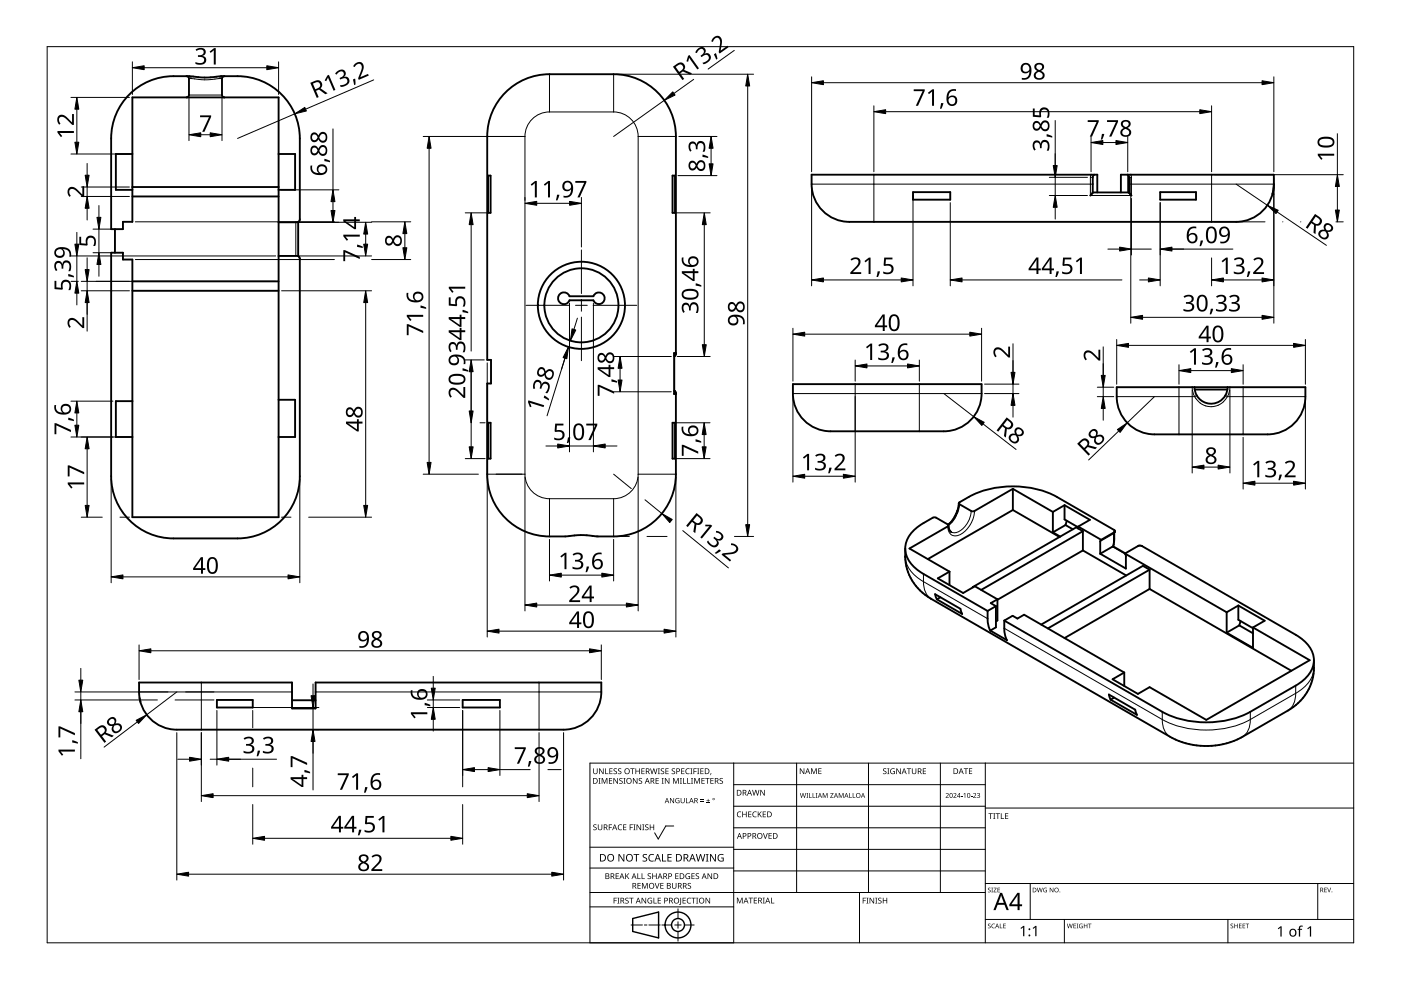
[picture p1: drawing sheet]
<svg xmlns="http://www.w3.org/2000/svg" width="297mm" height="210mm" viewBox="0 0 297 210" stroke-linecap="round" stroke-linejoin="round" font-family="sans-serif">
<g fill="none" stroke="#000" stroke-width=".4">
<path d="M39.6 16.2l.4 .2 .1 .3v3.5l-.3 .4-.2 .1M47.6 16.2l-.5 .2v.3v3.5l.2 .4 .3 .1M28.1 32.7h-3.5v7.6h3.5M28.1 39.7h31M59.1 32.7h3.5v7.6h-3.5M103.5 37.2h.5v7.9h-.5zM142.6 37.2h.5v7.9h-.5zM232 37l-.3 .6v3.2M239.1 37l.3 .6v3.2M239.2 37.1v3.7M270.1 39l-.3 2M270.1 39a8 8 0 0 1-8 8h-82a8 8 0 0 1-8-8v-2h60.6v3.8"/>
<path d="M270.1 39v-2h-32.4v3.8M24.4 48.6v5M28.1 59.7h31M28.1 41.7h31M59.1 54.3h4.1M63.2 47.1v7.2M63.2 47.1l.4-.6v-17.1a13.2 13.2 0 0 0-13.2-13.2h-3.6a19.9 19.9 0 0 1-6.7 0 17.9 17.9 0 0 0-8.8 1.1 13.2 13.2 0 0 0-7.7 12.1v19.2h2.5v-1.6h2v-26.3h31v89h-31v-54.7h-2v-1.4h-2.5v47.4a13.2 13.2 0 0 0 13.2 13.2h13.6a13.2 13.2 0 0 0 13.2-13.2v-46.1M63.2 54.3h.1M63.2 47.1h-4.1M63.3 54.3l.3 .6M63.6 54.9h.1M193.6 40.7h7.9v1.6h-7.9z"/>
<path d="M231.2 41.4v.1M231.7 40.8h7.7M231.7 40.8l-.5 .6M239.4 40.8l.5 .6M239.9 41.4v.1M246 40.7h7.6v1.6h-7.6zM269.8 41v.2M28.1 61.7h31M118.8 62.3a1.25 1.25 0 0 1 1.9 .5h5.1a1.23 1.23 0 0 1 1.9-.5 1.23 1.23 0 0 1 0 1.9 1.23 1.23 0 0 1-1.9-.5h-5.1a1.25 1.25 0 0 1-1.9 .6 1.25 1.25 0 0 1 0-2zM142.9 74.8h.1M142.9 74.8v8.7M143.3 75l-.3 .6"/>
<path d="M143.3 75v-46.1a13.2 13.2 0 0 0-13.2-13.2h-13.6a13.2 13.2 0 0 0-13.2 13.2v47.4h.8v5h-.8v19.2a13.2 13.2 0 0 0 13.2 13.2h3.6a20.1 20.1 0 0 1 6.7 0 17.9 17.9 0 0 0 8.8-1.1 13.2 13.2 0 0 0 7.7-12.1v-17.1l-.3-.6M143.3 75h.1M143.3 74.8l-.3 .5M28.1 85.1h-3.5v7.6h3.5M59.1 84.8h3.5v7.9h-3.5M103.5 89.6h.5v7.6h-.5zM142.6 89.6h.5v7.6h-.5zM142.9 83.5h.1M143 83.1l.3 .4M168.1 81.4h40a9 9 0 0 1-2.3 7.7 8 8 0 0 1-5.7 2.3h-24a8 8 0 0 1-8-8zM236.8 82.1h40a9 9 0 0 1-2.4 7.7 8 8 0 0 1-5.6 2.3h-24a8 8 0 0 1-8-8zM253.3 82.6h6.9"/>
<path d="M260.3 82.1a3.5 3.5 0 0 1-3.5 3.5 3.5 3.5 0 0 1-3.5-3.5M191.9 116.3l.1 2.4a10.6 10.6 0 0 0 5.5 8.3l50.6 29.2 2.8 1.2 2.3 .6 2.7 .2 2.3-.2 2.4-.6 2.5-1 10.4-6a10.4 10.4 0 0 0 5.1-8.8v-1.6M201.1 111.4l.1 .8 .5 .6M203.3 106.7l-.4 1.8a5.8 5.8 0 0 1-1.9 2.7M214.7 103.6l-8.2 4.8-.6-.1-2.6-1.6a20.2 20.2 0 0 1 20.8-1.3l12.3 7.1-.1 .3-2.8 1.7M214.7 103.6l8.5 4.9M214.7 108.1l9.9 5.7M214.7 108.1l-18 10.4M214.7 103.6v4.5M223.2 108.5v4.4M223.2 112.9l1.6 .9M225.7 107.1v3l2.9 1.7"/>
<path d="M225.7 107.1l5.4 3.1-2.5 1.4M225.7 107.1l-2.5 1.4M225.9 111.3l1.6 .9M225.9 111.3l-2.7 1.6M226.2 110.4l-.3 .9M228.6 111.6l4.9 2.9M228.6 111.6v.5M229.6 116.7l-18.1 10.5M229.6 116.7l9.2 5.3M229.6 112.6l-1.4-.8-21.9 12.7M229.6 112.6v4.1M229.6 112.6l-21.6 12.5"/>
<path d="M233.5 114.5l-.2 .3v2.6M236 115.9l-2.7 1.5M236 115.9h.1M236.1 115.9l2.5 1.4M236.3 112.9l-.2 3M236.3 112.8v.1M238.5 117.4l2.9-1.7 .7 .1 32.6 18.8a6.7 6.7 0 0 1 3.9 5.4 6.5 6.5 0 0 1-3.9 5.4l-9.6 5.5a20.6 20.6 0 0 1-18.7 0l-33.5-19.3M238.5 117.4l.2 .5v2.7l-5.4-3.2M238.5 117.4l21.6 12.4M198.3 126l5.3 3.1 .4 1.1-5.4-3.1zM199.4 126.6l-.8 .5M201.3 121.2l-8.5-4.9 8.3-4.8-.1-.3-2.5-1.4h-.7a11.6 11.6 0 0 0-5.1 3.9 5.1 5.1 0 0 0 1.6 7l1.5 1 13.6 7.8"/>
<path d="M201.3 121.2v2.9M201.3 121.2l-2.5 1.4 5.4 3.1 2.5-1.4 4.8 2.8M206.3 124.5h.1M209.4 129.5l.1 2.8 .5 1.4M211.2 128.5v4.5l-1.2 .7M211.2 128.5l-1.8 1M211.5 127.1l-1.4 .8 1.1 .6M211.5 127.1v4.5l-.3 .1M212.9 131.6l.1 2.7 .5 1.4-3.5-2M212.9 131.6l1.8-1 1 .6 1.4-.9 21.3 12.3M243.7 124.9l30.1 17.3M243.7 120.8l-1.4-.8-21.5 12.4"/>
<path d="M243.7 120.8v4.1M243.7 124.9l-18 10.4M243.7 120.8l-21.5 12.4M260.1 129.8v4.3M262.6 128.4v3l3.1 1.8M262.6 128.4l5.5 3.2-2.4 1.4M262.6 128.4l-2.5 1.4M262.8 132.6l2.9 1.7M262.8 132.6l-2.7 1.5M263 131.7l-.2 .9M265.7 133l12 7-21.9 12.6-12.1-6.9-2.4 1.4-5.4-3.1 2.5-1.4M265.7 133v4.4l-5.6-3.3"/>
<path d="M29.5 144.7h32.4v5.5h5v-5.5h60.6a9 9 0 0 1-2.4 7.7 8 8 0 0 1-5.6 2.3h-82a8 8 0 0 1-8-8zM29.6 148l.2 .8M46 148.4h7.6v1.6h-7.6zM61.9 148.5h5M98.1 148.4h7.9v1.6h-7.9zM235.1 147.3l5.6 3.2 .4 1.1-5.6-3.3zM236.2 147.9l-.7 .4M238.4 142.6v2.9"/>
<circle cx="123.3" cy="64.7" r="7.9"/>
<circle cx="123.3" cy="64.7" r="9.2"/>
</g>
<g fill="none" stroke="#000" stroke-width=".21">
<path d="M40.1 16.7h.4M40.1 16.2l.4 .2v.3M40.5 16.7h.3a16.6 16.6 0 0 0 5.8 0M46.6 16.7h.5M47 16.2l-.3 .2-.1 .3M116.5 15.7v8M130.1 15.7v8M40.1 20.2h7M103.3 28.9h8M111.3 28.9v71.6M116.5 23.7a5.2 5.2 0 0 0-5.2 5.2M116.5 23.7h13.6"/>
<path d="M130.1 23.7a5.2 5.2 0 0 1 5.2 5.2M135.3 28.9v71.6M135.3 28.9h8M172.1 39h59.6M185.3 37v10M231.2 37.6v3.9h8.7v-3.9M231.2 37.6h.5M231.3 37l-.1 .6M239.4 39h30.7M239.4 37.6h.5M239.7 37l.2 .6M256.9 37v10"/>
<path d="M62.7 47.1v7.2M143.3 74.8h-.4v8.7h.4M168.1 83.4h40M181.3 81.4v10M194.9 81.4v10M236.8 84.1h16.5M250 82.1v10M252.8 82.1l.1 .8 .4 1.2M253.7 83.8l-.4 .3M259.8 83.8l.4 .3M260.2 84.1a3.9 3.9 0 0 1-3.4 2.1 3.9 3.9 0 0 1-3.5-2.1M260.2 84.1h16.6"/>
<path d="M260.8 82.1l-.2 1.2-.4 .8M263.6 82.1v10M103.3 100.5h8M111.3 100.5a5.2 5.2 0 0 0 5.2 5.2M116.5 105.7h13.6M116.5 105.7v8M130.1 105.7v8M135.3 100.5a5.2 5.2 0 0 1-5.2 5.2M135.3 100.5h8M191.9 117.9a6.5 6.5 0 0 0 3.9 5.4M202.9 108.4l.2 .1M203.1 108.5a5.3 5.3 0 0 1-2 2.8"/>
<path d="M203.4 106.9l-.3 1.6M205.9 108.3a5.1 5.1 0 0 1-3.3 4.6l-.9-.1M206.6 108.3a5.8 5.8 0 0 1-3.9 5.3 1.67 1.67 0 0 1-1.7-2M235.8 115.9l2.8 1.6M236.1 113.2v1.1M236.1 113.2l-2.8 1.6M236.1 114.3l-.2 1.6M236.2 112.9l-.1 .3M236.2 114.1l-.1 .2M236.2 113l-.1 .2M195.8 123.3a4.1 4.1 0 0 0 1.7 3.7M195.8 123.3l13.6 7.9"/>
<path d="M195.8 121.7v1.6M212.9 133.2l33.5 19.4M29.5 146.7h32.4M42.7 144.7v10M66.9 146.7h60.6M114.3 144.7v10M246.4 152.6a3.9 3.9 0 0 0 1.7 3.6M246.4 150.9v1.7M265.1 152.6a3.9 3.9 0 0 1-1.7 3.6M265.1 152.6a20.6 20.6 0 0 1-18.7 0M265.1 150.9v1.7M274.7 147l-9.6 5.6"/>
<path d="M274.7 145.4v1.6M274.7 147a4.1 4.1 0 0 1-1.6 3.7M278.6 141.6a6.5 6.5 0 0 1-3.9 5.4"/>
</g>
<circle cx="269.8" cy="41.2" r=".2" fill="#000"/>
<path d="M10 9.9h277v190h-277z" fill="none" stroke="#000" stroke-width=".21"/>
<g fill="none" stroke="#000" stroke-width=".21">
<path d="M125.1 179.6h30.5M142.8 175.1h-1.6l-1.6 2.8-.8-1.3M155.6 161.8v38.1h-30.5v-38.1h161.9M155.6 166.4h53.3M155.6 170.9h53.3M155.6 175.5h53.3M168.9 161.8v27.4M184.1 161.8v27.4M199.4 161.8v27.4M208.9 161.8v38.1M208.9 171.3h78.1M125.1 192.3h30.5"/>
<path d="M125.1 189.2h83.8M125.1 184h30.5M133.8 196.1h2.4M136.6 196.1h.6M137.6 196.1h2.4M140.3 196.1h2.1M143.1 196.1h1.3M143.7 192.7v2M143.7 195.4v1.4M143.7 197.5v2M145.1 196.1h2.1M155.6 180.1h53.3"/>
<path d="M155.6 184.7h53.3M182.2 189.2v10.7M208.9 194.9h78.1M208.9 187.3h78.1M218.4 187.3v7.6M225.7 194.9v5M260.3 194.9v5M279.4 187.3v7.6"/>
</g>
<g fill="#000">
<path d="M125.8 174.9l.5-.1h.2l-.1 .2a.25 .25 0 0 0-.3-.1 .25 .25 0 0 0 0 .4 .4 .4 0 0 1 .4 .3 .4 .4 0 0 1-.2 .5 .4 .4 0 0 1-.5-.3v.1a.27 .27 0 0 0 .5 0 .27 .27 0 0 0-.1-.4l-.4-.2zM125.8 162.9h.1v.8a.32 .32 0 0 0 .3 .3 .32 .32 0 0 0 .3-.3v-.8h.2v.8a.47 .47 0 0 1-.5 .4 .47 .47 0 0 1-.4-.4zM126.9 165h.4l-.1 .1v1l.1 .1h-.4l.1-.1v-1zM126.8 174.8h.1v.8a.32 .32 0 0 0 .3 .3 .32 .32 0 0 0 .3-.3v-.8h.2v.8a.47 .47 0 0 1-.5 .4 .47 .47 0 0 1-.4-.4zM127 162.9h.2l.6 1v-1h.2v1.2h-.2l-.7-1 .1 1h-.2zM127.6 165h.2l.4 1 .4-1h.2v1.2h-.2v-1.1l-.4 1.1h-.1l-.4-1.1v1.1h-.1zM128.3 162.9h.2v1.1h.5v.1h-.7zM129.1 174.8h.7v.1h-.6v.5h.5v.1h-.5v.5h-.1zM129.1 165h.7v.1h-.5v.4h.5v.1h-.5v.4h.5v.2h-.7zM129.2 162.9h.7v.1h-.5v.4h.4v.2h-.4v.4h.5v.1h-.7zM130.1 163l.5-.1 .2 .1v.1a.25 .25 0 0 0-.4-.1 .25 .25 0 0 0 0 .4 .4 .4 0 0 1 .4 .3 .4 .4 0 0 1-.2 .5 .4 .4 0 0 1-.5-.3v.1a.27 .27 0 0 0 .5 0 .27 .27 0 0 0-.1-.4l-.4-.2zM130.1 165h.1l.7 1v-1h.1v1.2h-.2l-.6-1v1h-.1z"/>
<path d="M131.1 175l.5-.2 .3 .1-.1 .1a.49 .49 0 0 0-.7 .4 .49 .49 0 0 0 .8 .4 .57 .57 0 0 1-.8 0 .57 .57 0 0 1 0-.8zM131.1 163l.4-.1 .2 .1v.1a.25 .25 0 0 0-.4-.1 .25 .25 0 0 0 0 .4 .4 .4 0 0 1 .5 .3 .4 .4 0 0 1-.3 .5 .4 .4 0 0 1-.5-.3l.1 .1a.27 .27 0 0 0 .4 0 .27 .27 0 0 0-.1-.4l-.3-.2zM131.3 165.1l.5-.2 .2 .1v.1a.25 .25 0 0 0-.4-.1 .25 .25 0 0 0 0 .4 .4 .4 0 0 1 .4 .3 .4 .4 0 0 1-.2 .5 .4 .4 0 0 1-.5-.2h.1a.27 .27 0 0 0 .4 .1 .27 .27 0 0 0-.1-.4l-.4-.3zM132.2 165h.4l-.1 .1v1l.1 .1h-.4l.1-.1v-1zM132.1 174.8h.7v.1h-.5v.4h.5v.1h-.5v.5h.5v.1h-.7zM133.5 174.8h.7v.1h-.5v.5h.5v.1h-.5v.5h-.2zM133.6 162.9h.9v.1h-.3v1.1h-.2v-1.1h-.4zM134.3 174.8h.4l-.1 .1v1l.1 .1h-.4l.1-.1v-1zM134.2 165h.2l.6 1v-1h.2v1.2h-.2l-.7-1v1h-.1zM134.7 162.9h.2v.5h.6v-.5h.2v1.2h-.2v-.5h-.6v.5h-.2zM135 174.8h.1l.7 1v-1h.1v1.2h-.2l-.6-1v1h-.1zM135.5 165.1l.4-.2 .2 .1v.1a.25 .25 0 0 0-.4-.1 .25 .25 0 0 0 0 .4 .4 .4 0 0 1 .5 .3 .4 .4 0 0 1-.3 .5 .4 .4 0 0 1-.5-.2h.1a.27 .27 0 0 0 .4 .1 .27 .27 0 0 0-.1-.4l-.3-.3z"/>
<path d="M136.2 174.8h.4l-.1 .1v1l.1 .1h-.4l.1-.1v-1zM136 162.9h.7v.1h-.6v.4h.5v.2h-.5v.4h.6v.1h-.7zM136.8 174.9l.4-.1h.3l-.1 .2a.25 .25 0 0 0-.3-.1 .25 .25 0 0 0 0 .4 .4 .4 0 0 1 .4 .3 .4 .4 0 0 1-.3 .5 .4 .4 0 0 1-.4-.3v.1a.27 .27 0 0 0 .5 0 .27 .27 0 0 0-.1-.4l-.4-.2zM137.8 174.8h.1v.5h.6v-.5h.2v1.2h-.2v-.6h-.6v.6h-.1zM137.8 162.9h.2l.3 1 .2-1h.2l.3 1 .2-1h.2l-.3 1.2h-.2l-.3-1-.3 1h-.1zM139 165h.7v.1h-.5v.4h.4v.1h-.4v.4h.5v.2h-.7zM139.5 162.9h.4l-.1 .1v1l.1 .1h-.4l.1-.1v-1zM140.3 165h.4l-.1 .1v1l.1 .1h-.4l.1-.1v-1zM140.1 163l.5-.1 .2 .1v.1a.25 .25 0 0 0-.4-.1 .25 .25 0 0 0 0 .4 .4 .4 0 0 1 .4 .3 .4 .4 0 0 1-.2 .5 .4 .4 0 0 1-.5-.3l.1 .1a.27 .27 0 0 0 .4 0 .27 .27 0 0 0-.1-.4l-.4-.2zM141.1 162.9h.7v.1h-.6v.4h.5v.2h-.5v.4h.6v.1h-.7zM141 165h.1l.7 1v-1h.1v1.2h-.2l-.6-1v1h-.1zM142.1 169.2h.1l.6 .9v-.9h.1v1.1h-.1l-.6-.9v.9h-.1z"/>
<path d="M142.5 163l.4-.1 .2 .1v.1a.25 .25 0 0 0-.4-.1 .25 .25 0 0 0 0 .4 .4 .4 0 0 1 .4 .3 .4 .4 0 0 1-.2 .5 .4 .4 0 0 1-.5-.3l.1 .1a.27 .27 0 0 0 .4 0 .27 .27 0 0 0-.1-.4l-.4-.2zM142.7 165h.2l.4 1 .4-1h.2v1.2h-.1v-1.1l-.4 1.1h-.2l-.4-1.1v1.1h-.1zM143.3 169.3l.5-.1 .3 .1-.1 .1a.45 .45 0 0 0-.7 .3 .45 .45 0 0 0 .6 .5v-.4h-.2v-.1h.4v.6a.6 .6 0 0 1-.8-.2 .6 .6 0 0 1 0-.8zM144.1 165h.5l-.2 .1v1l.2 .1h-.5l.2-.1v-1zM144.8 165h.2v1h.5v.2h-.7zM144.4 162.9h.7v.1h-.5v.4h.5v.2h-.5v.4h.5v.1h-.7zM144.3 169.2h.2v.7a.28 .28 0 0 0 .2 .3 .28 .28 0 0 0 .3-.3v-.7h.2v.7a.42 .42 0 0 1-.5 .4 .42 .42 0 0 1-.4-.4zM145.4 169.2h.2v1h.5v.1h-.7zM145.7 165h.2v1h.5v.2h-.7zM145.5 163.1l.4-.2 .3 .1v.1a.49 .49 0 0 0-.7 .4 .49 .49 0 0 0 .7 .5 .57 .57 0 0 1-.8-.1 .57 .57 0 0 1 0-.8zM146.4 162.9h.4l-.1 .1v1l.1 .1h-.4l.1-.1v-1zM146.5 165h.4l-.1 .1v1l.1 .1h-.4l.1-.1v-1z"/>
<path d="M147 162.9h.7v.1h-.5v.5h.5v.1h-.5v.5h-.2zM147.2 165h.2l.4 1 .4-1h.2v1.2h-.2l.1-1.1-.5 1.1h-.1l-.4-1.1v1.1h-.1zM147.8 162.9h.5l-.2 .1v1l.2 .1h-.5l.2-.1v-1zM148.5 169.9h.7v.1h-.7zM148.5 169.5h.7v.2h-.7zM148.5 162.9h.7v.1h-.6v.4h.5v.2h-.5v.4h.6v.1h-.7zM148.7 165h.7v.1h-.5v.4h.5v.1h-.5v.4h.5v.2h-.7zM149.8 170.2h.7v.1h-.7zM149.5 165h.9v.1h-.3v1.1h-.2v-1.1h-.4zM150.1 169.4l.1 .3h.3l-.3 .1v.3l-.1-.3h-.3l.3-.1zM150.7 163.9h.1l-.2 .4zM150.6 165h.7v.1h-.5v.4h.5v.1h-.5v.4h.5v.2h-.7z"/>
<path d="M152.6 165.1l.4-.2 .3 .1-.1 .1a.25 .25 0 0 0-.4-.1 .25 .25 0 0 0 0 .4 .4 .4 0 0 1 .5 .3 .4 .4 0 0 1-.3 .5 .4 .4 0 0 1-.5-.2h.1a.27 .27 0 0 0 .5 .1 .27 .27 0 0 0-.1-.4l-.4-.3zM156.4 172.2l.4-.2 .4 .1-.1 .1a.49 .49 0 0 0-.7 .5 .49 .49 0 0 0 .7 .4 .57 .57 0 0 1-.8 0 .57 .57 0 0 1 0-.8zM157.4 172.1h.1v.5h.7v-.5h.1v1.2h-.1v-.6h-.7v.6h-.1zM158.6 172.1h.7v.1h-.5v.4h.5v.1h-.5v.4h.5v.2h-.7zM159.7 172.2l.4-.2 .3 .1v.1a.49 .49 0 0 0-.7 .5 .49 .49 0 0 0 .7 .4 .57 .57 0 0 1-.8 0 .57 .57 0 0 1 0-.8zM159.5 167.5h.1l.3 1 .3-1h.1l.3 1 .3-1h.1l-.3 1.2h-.2l-.3-1.1-.3 1.1h-.1zM160.7 172.1h.1v.6l.5-.6h.2l-.5 .5 .5 .7h-.1l-.5-.6-.1 .6h-.1zM161.8 176.6h.1l.4 1.1 .3-1.1h.2l-.5 1.2h-.1zM161.2 167.5h.2l.6 1v-1h.2v1.2h-.2l-.7-1v1h-.1zM161.7 172.1h.7v.1h-.5v.4h.5v.1h-.5v.4h.5v.2h-.7zM162.9 176.6h.7v.2h-.5v.3h.5v.2h-.5v.4h.5v.1h-.7zM169.6 162.9h.2l.6 1v-1h.1v1.2h-.1l-.7-1v1h-.1z"/>
<path d="M169.6 168.1h.1l.3 .9 .2-.9h.1l.3 .9 .2-.9h.1l-.3 1.1h-.1l-.3-.9-.2 .9h-.1zM171 168.1h.3l-.1 .1 .1 1h-.3l.1-.1zM171.5 168.1h.2v1h.4v.1h-.6zM172.3 168.1h.1v1h.5v.1h-.6zM172 162.9h.2l.4 1 .3-1h.3v1.2h-.2v-1l-.4 1h-.1l-.4-1.1v1.1h-.1zM173 168.1h.3l-.1 .1v.9l.1 .1h-.3l.1-.1zM173.5 162.9h.7v.1h-.5v.4h.4v.1h-.4v.5h.5v.1h-.7zM174.4 168.1h.2l.3 .9 .4-.9h.2v1.1h-.2v-.9l-.4 .9-.3-.9v.9h-.2zM176 168.1h.7l-.5 1h.5v.1h-.7l.6-.9h-.6zM177.8 168.1h.2l.3 .9 .4-.9h.2v1.1h-.2v-.9l-.4 .9-.4-.9 .1 .9h-.2zM180 168.1h.2v1h.4v.1h-.6zM180.8 168.1h.1v1h.5v.1h-.6z"/>
<path d="M187.3 163l.4-.1 .2 .1v.1a.25 .25 0 0 0-.4-.1 .25 .25 0 0 0 0 .4 .4 .4 0 0 1 .5 .3 .4 .4 0 0 1-.3 .5 .4 .4 0 0 1-.5-.3l.1 .1a.27 .27 0 0 0 .4 0 .27 .27 0 0 0-.1-.4l-.3-.2zM188.1 162.9h.5l-.2 .1v1l.2 .1h-.5l.2-.1v-1zM188.9 163.1l.5-.2 .3 .1v.1a.5 .5 0 0 0-.8 .4 .5 .5 0 0 0 .7 .5v-.4h-.3v-.1h.4v.6a.66 .66 0 0 1-.8-.1 .66 .66 0 0 1 0-.9zM190 162.9h.2l.7 1-.1-1h.2v1.2h-.2l-.6-1v1h-.2zM192.3 162.9h.9v.1h-.4v1.1h-.2v-1.1h-.3zM193.3 162.9h.2v.8a.32 .32 0 0 0 .3 .3 .32 .32 0 0 0 .3-.3v-.8h.2v.8a.47 .47 0 0 1-.5 .4 .47 .47 0 0 1-.5-.4zM195.7 162.9h.6v.1h-.5v.4h.5v.2h-.5v.4h.5v.1h-.6zM200.5 168.3a.37 .37 0 0 1 .6 0 .37 .37 0 0 1-.2 .5l-.2 .3h.5v.1h-.7l.3-.4a.27 .27 0 0 0 .2-.4 .27 .27 0 0 0-.4-.1zM202.1 168.3a.37 .37 0 0 1 .6 0 .37 .37 0 0 1-.2 .5l-.2 .3h.5v.1h-.7l.3-.4a.27 .27 0 0 0 .3-.4 .27 .27 0 0 0-.5-.1zM203.8 168.7h.3v.1h-.3zM204.3 168.4l.4-.3v1.1h-.2v-.9zM204.3 162.9h1v.1h-.4v1.1h-.2v-1.1h-.4z"/>
<path d="M205.8 168.7h.4v.1h-.4zM205.4 162.9h.7v.1h-.5v.4h.5v.1h-.5v.5h.5v.1h-.7zM206.3 168.3a.37 .37 0 0 1 .6 0 .37 .37 0 0 1-.2 .5l-.2 .3h.5v.1h-.7l.3-.4a.27 .27 0 0 0 .3-.4 .27 .27 0 0 0-.5-.1zM207.1 168.2a.32 .32 0 0 1 .5-.1 .32 .32 0 0 1 0 .5 .33 .33 0 0 1 .1 .6 .33 .33 0 0 1-.6-.2 .26 .26 0 0 0 .4 .1 .26 .26 0 0 0 .1-.4l-.3-.1a.23 .23 0 0 0 .3-.1 .23 .23 0 0 0-.1-.3 .23 .23 0 0 0-.3 .1zM209.6 172.4h.9v.2h-.4v1h-.1v-1h-.4zM210.6 172.4h.4l-.1 .1v1l.1 .1h-.4l.1-.1v-1zM211.1 172.4h.9v.2h-.4v1h-.1v-1h-.4zM212.2 172.4h.2v1.1h.5v.1h-.7zM213.1 172.4h.7v.2h-.6v.3h.5v.2h-.5v.4h.6v.1h-.7zM130.1 190.3h.7v.2h-.5v.4h.4v.1h-.4v.6h-.2zM130.5 185.2h.7v.1h-.5v.4h.5v.1h-.5v.4h.5v.2h-.7zM130.9 190.3h.4l-.1 .2v.9l.1 .2h-.4l.1-.2v-.9z"/>
<path d="M131.1 181.1h.3l.8 1.3v-1.3h.2v1.6h-.3l-.8-1.4v1.4h-.2zM132.6 190.5l.4-.2 .3 .1-.1 .1a.25 .25 0 0 0-.4-.1 .25 .25 0 0 0 0 .4 .4 .4 0 0 1 .5 .3 .4 .4 0 0 1-.3 .5 .4 .4 0 0 1-.5-.2h.1a.27 .27 0 0 0 .5 .1 .27 .27 0 0 0-.1-.5l-.4-.2zM132.6 185.2h.1v.6l.6-.6h.1l-.5 .5 .5 .7h-.1l-.5-.6-.1 .6h-.1zM133.4 190.3h.9v.2h-.4v1.1h-.1v-1.1h-.4zM134.3 181.1h1.2v.2h-.5v1.4h-.2v-1.4h-.5zM135.1 185.2h.2v1h.5v.2h-.7zM135.2 187.2h.6v.1h-.5v.4h.5v.2h-.5v.4h.5v.1h-.6zM136 185.2h.2v1h.5v.2h-.7zM136.1 187.2h.2l.4 1 .4-1h.2v1.2h-.1v-1l-.4 1h-.2l-.4-1 .1 1h-.2zM136 190.3h.2l.7 1.1-.1-1.1h.2v1.3h-.2l-.6-1v1h-.2zM136.3 181.2l.3-.1h.6l-.2 .2a.33 .33 0 0 0-.5 .1 .33 .33 0 0 0 .4 .4 .49 .49 0 0 1 .3 .7 .49 .49 0 0 1-.8 .2l-.2-.1v-.2l.3 .1a.35 .35 0 0 0 .5-.2 .35 .35 0 0 0-.4-.4l-.3-.3zM137.4 190.5l.6-.2 .3 .1-.1 .1a.5 .5 0 0 0-.8 .4 .5 .5 0 0 0 .7 .5v-.3h-.3v-.2h.5v.6a.66 .66 0 0 1-.9-.1 .66 .66 0 0 1 0-.9z"/>
<path d="M137.4 185.3l.4-.2 .2 .1v.1a.25 .25 0 0 0-.4-.1 .25 .25 0 0 0 0 .4 .4 .4 0 0 1 .4 .3 .4 .4 0 0 1-.2 .5 .4 .4 0 0 1-.5-.2h.1a.27 .27 0 0 0 .4 .1 .27 .27 0 0 0-.1-.4l-.4-.3zM137.7 181.3l.5-.2h.5l-.1 .2a.63 .63 0 0 0-.9 .6 .63 .63 0 0 0 .9 .5v.2a.83 .83 0 0 1-1-.3 .83 .83 0 0 1 .1-1zM138.6 190.3h.1v1.1h.5v.2h-.6zM138.8 187.2h.2l.3 1.1 .4-1.1h.1l-.4 1.2h-.2zM138.3 185.2h.2v.5h.6v-.5h.1v1.2h-.1v-.6h-.6v.6h-.2zM139.5 190.3h.6v.2h-.5v.4h.5v.1h-.5v.4h.5v.2h-.6zM140.4 181.1h.2v1.4h.6v.2h-.8zM140 187.2h.7v.1h-.5v.4h.4v.2h-.4v.4h.5v.1h-.7zM141.5 181.1h.9v.2h-.7v.4h.7v.2h-.7v.6h.7v.2h-.9zM142.5 187.2h.1v.8a.32 .32 0 0 0 .4 .3 .32 .32 0 0 0 .3-.3v-.8h.1v.8a.47 .47 0 0 1-.5 .4 .47 .47 0 0 1-.4-.4zM143.2 185.2h.7v.1h-.6v.4h.5v.1h-.5v.4h.6v.2h-.7zM144.2 190.3h.2v1.3l-.1 .2-.3 .1v-.2l.2-.1z"/>
<path d="M144.7 190.3h.7v.2h-.5v.4h.5v.1h-.5v.4h.5v.2h-.7zM145.5 185.3l.4-.2 .4 .1-.1 .1a.5 .5 0 0 0-.7 .4 .5 .5 0 0 0 .7 .5v-.3h-.3v-.2h.4v.6a.66 .66 0 0 1-.9-.1 .66 .66 0 0 1 .1-.9zM145.8 190.5l.4-.2 .3 .1v.1a.49 .49 0 0 0-.7 .5 .49 .49 0 0 0 .7 .4 .57 .57 0 0 1-.8 0 .57 .57 0 0 1 0-.8zM145.9 187.3l.4-.1 .2 .1v.1a.25 .25 0 0 0-.4-.1 .25 .25 0 0 0 0 .4 .4 .4 0 0 1 .4 .3 .4 .4 0 0 1-.2 .5 .4 .4 0 0 1-.5-.3l.1 .1a.27 .27 0 0 0 .4 0 .27 .27 0 0 0-.1-.4l-.4-.2zM146.6 190.3h.9v.2h-.4v1.1h-.1v-1.1h-.4zM146.6 185.2h.7v.1h-.5v.4h.5v.1h-.5v.4h.5v.2h-.7zM147.6 190.3h.4l-.1 .2v.9l.1 .2h-.4l.1-.2v-.9zM147.5 185.3l.5-.2 .2 .1v.1a.25 .25 0 0 0-.4-.1 .25 .25 0 0 0 0 .4 .4 .4 0 0 1 .4 .3 .4 .4 0 0 1-.2 .5 .4 .4 0 0 1-.5-.2h.1a.27 .27 0 0 0 .4 .1 .27 .27 0 0 0-.1-.4l-.4-.3zM147.5 181.1h.2l.4 1.3 .3-1.3h.2l.4 1.3 .3-1.3h.2l-.4 1.6h-.2l-.4-1.4-.3 1.4h-.2zM149.7 181.1h.5l-.2 .1v1.3l.2 .2h-.5l.1-.2v-1.3zM149.6 190.3h.2l.6 1.1v-1.1h.2v1.3h-.2l-.7-1v1h-.1zM150 185.2h.2l.6 1v-1h.2v1.2h-.2l-.7-1 .1 1h-.2z"/>
<path d="M150.5 181.1h.3l.8 1.3v-1.3h.2v1.6h-.3l-.8-1.4v1.4h-.2zM152.3 181.3l.8-.2h.3l-.1 .2a.65 .65 0 0 0-1 .5 .65 .65 0 0 0 .9 .7v-.5h-.3v-.2h.5v.8a.86 .86 0 0 1-1.1-.2 .86 .86 0 0 1 0-1.1zM156.2 190.3h.3l.3 1 .4-1h.3v1.2h-.2v-1l-.4 1h-.1l-.4-1v1h-.2zM158.7 190.3h.9v.2h-.3v1h-.2v-1h-.4zM159.8 190.3h.7v.2h-.5v.3h.5v.2h-.5v.4h.5v.1h-.7zM161.7 190.3h.5l-.2 .2v.9l.2 .1h-.5l.2-.1v-.9zM163.5 190.3h.1v1.1h.6v.1h-.7zM182.9 190.3h.7v.2h-.5v.4h.5v.1h-.5v.6h-.2zM183.7 190.3h.4l-.1 .2v.9l.1 .2h-.4l.1-.2v-.9zM184.4 190.3h.1l.7 1v-1h.1v1.3h-.1l-.7-1v1h-.1zM185.6 190.3h.4l-.1 .2v.9l.1 .2h-.4l.1-.2v-.9zM186.2 190.5l.5-.2 .2 .1v.1a.25 .25 0 0 0-.4-.1 .25 .25 0 0 0 0 .4 .4 .4 0 0 1 .4 .3 .4 .4 0 0 1-.2 .5 .4 .4 0 0 1-.5-.2 .27 .27 0 0 0 .5 .1 .27 .27 0 0 0-.1-.5l-.4-.2z"/>
<path d="M187.2 190.3h.1v.6h.6v-.6h.2v1.3h-.2v-.6h-.6v.6h-.1zM209.5 188.3l.3-.1 .2 .2a.24 .24 0 0 0-.3-.1 .24 .24 0 0 0-.1 .3 .24 .24 0 0 0 .3 .1 .31 .31 0 0 1 0 .5 .31 .31 0 0 1-.5-.2 .23 .23 0 0 0 .4 .2 .23 .23 0 0 0 0-.4l-.3-.2zM209.5 195.9l.3-.1 .2 .2a.24 .24 0 0 0-.3-.1 .24 .24 0 0 0-.1 .3 .24 .24 0 0 0 .3 .1 .31 .31 0 0 1 0 .5 .31 .31 0 0 1-.5-.1 .23 .23 0 0 0 .4 .1 .23 .23 0 0 0 0-.4l-.3-.2zM210.2 188.2h.3l-.1 .1 .1 .9h-.3l.1-.1zM210.3 196l.4-.2 .2 .1v.1a.39 .39 0 0 0-.6 .3 .39 .39 0 0 0 .6 .4 .46 .46 0 0 1-.7-.1 .46 .46 0 0 1 .1-.6zM210.7 188.2h.6l-.5 .9h.5v.1h-.7l.5-.9h-.4zM212 195.8h.1v.9l.4 .1h-.5zM211.5 188.2h.5l-.4 .1v.3h.4l-.4 .1v.4l.4 .1h-.5zM212.7 195.8h.5l-.4 .1v.3h.4l-.4 .2v.3l.4 .1h-.5zM216.4 196.8l.6-.5h.2v2.2h-.3v-1.9l-.4 .4zM218.9 196.8l.6-.5h.3v2.2h-.3v-1.9l-.4 .4zM219.8 188.2h.2l.2 .8 .2-.8h.1l.2 .8 .2-.8h.2l-.3 1h-.1l-.2-.8-.3 .8h-.1z"/>
<path d="M221.3 188.3h.7h-.1a.4 .4 0 0 0-.6 .4 .4 .4 0 0 0 .6 .4v-.3l-.3-.1h.4v.5a.53 .53 0 0 1-.7-.2 .53 .53 0 0 1 0-.7zM222.6 188.2h.1l.5 .8v-.8h.1v1h-.1l-.5-.8v.8h-.1zM226.2 195.8h.1l.2 .9 .3-.9h.1l.2 .9 .2-.9h.1l-.2 1h-.1l-.3-.8-.2 .8h-.1zM227.6 195.8h.5l-.4 .1v.3h.4l-.4 .2v.3l.4 .1h-.5zM228.3 195.8h.3l-.1 .1 .1 .9h-.3l.1-.1zM228.9 196l.7-.1-.2 .1a.4 .4 0 0 0-.5 .3 .4 .4 0 0 0 .5 .4v-.3l-.2-.1h.4v.5a.53 .53 0 0 1-.7-.1 .53 .53 0 0 1 0-.7zM229.8 195.8h.1v.4h.5v-.4h.1v1h-.1v-.4h-.5v.4h-.1zM230.7 195.8h.7l-.3 .1v.9h-.1v-.9zM260.9 195.9l.4-.1 .1 .2a.24 .24 0 0 0-.3-.1 .24 .24 0 0 0-.1 .3 .24 .24 0 0 0 .4 .1 .31 .31 0 0 1-.1 .5 .31 .31 0 0 1-.4-.1 .23 .23 0 0 0 .3 .1 .23 .23 0 0 0 .1-.4l-.4-.2zM261.7 195.8h.1v.4h.5v-.4h.1v1h-.1v-.4h-.5v.4h-.1zM262.7 195.8h.5l-.4 .1v.3h.4l-.4 .2v.3l.4 .1h-.5zM263.5 195.8h.5l-.4 .1v.3h.4l-.4 .2v.3l.4 .1h-.5z"/>
<path d="M264.1 195.8h.7l-.3 .1v.9h-.1v-.9zM270.9 196.9l.6-.5h.2v2.2h-.2v-1.9l-.4 .3zM275.5 196.4l.7-.1v.2h-.4l-.1 .2-.1 .2h.5v.2h-.5v1.5h-.2v-1.5h-.3l.3-.2zM277.2 196.9l.6-.5h.2v2.2h-.3v-1.9l-.4 .3zM280.8 188.2h.5l-.4 .1v.3h.4l-.4 .1v.4l.4 .1h-.5zM281.4 188.2h.1l.3 .8 .3-.8h.1l-.3 1h-.2z"/>
<path d="M125.7 165h.4a.61 .61 0 0 1 .6 .6 .61 .61 0 0 1-.6 .6h-.4zM125.9 165.1v.9h.2a.48 .48 0 0 0 .5-.4 .48 .48 0 0 0-.5-.5z"/>
<path d="M128 174.8h.3a.35 .35 0 0 1 .5 .2 .35 .35 0 0 1-.3 .5l.4 .5h-.2l-.3-.5h-.2v.5h-.2zM128.2 174.9v.5h.1a.23 .23 0 0 0 .3-.2 .23 .23 0 0 0-.3-.3z"/>
<path d="M130.3 174.8h.1l.5 1.2h-.2l-.1-.4h-.5l-.2 .4h-.1zM130.3 175l-.2 .5h.4z"/>
<path d="M132.3 163.5a.61 .61 0 0 1 1.2 0 .61 .61 0 0 1-1.2 0zM132.6 163.5a.45 .45 0 0 0 .8 0 .45 .45 0 0 0-.8 0z"/>
<path d="M132.7 165.6a.61 .61 0 0 1 1.2 0 .61 .61 0 0 1-1.2 0zM133 165.6a.45 .45 0 0 0 .9 0 .45 .45 0 0 0-.9 0z"/>
<path d="M136.9 162.9h.4a.35 .35 0 0 1 .4 .3 .35 .35 0 0 1-.2 .4l.3 .5h-.2l-.3-.5h-.2v.5h-.2zM137.1 163v.5h.2a.23 .23 0 0 0 .3-.2 .23 .23 0 0 0-.3-.3z"/>
<path d="M137.2 165h.1l.5 1.2h-.2l-.1-.4h-.5l-.2 .4h-.1zM137.2 165.1l-.2 .6h.4z"/>
<path d="M137.9 165h.4a.35 .35 0 0 1 .4 .2 .35 .35 0 0 1-.2 .4l.3 .6h-.2l-.3-.5h-.2v.5h-.2zM138.1 165.1v.4h.2a.23 .23 0 0 0 .3-.2 .23 .23 0 0 0-.3-.2z"/>
<path d="M141.4 169.2h.1l.4 1.1h-.1l-.2-.3h-.4l-.1 .3h-.2zM141.4 169.3l-.2 .5h.4z"/>
<path d="M143.4 162.9h.3a.41 .41 0 0 1 .5 .5 .41 .41 0 0 1-.6 .3v.4h-.2zM143.6 163v.5a.29 .29 0 0 0 .4-.2 .29 .29 0 0 0-.4-.3z"/>
<path d="M146.5 169.2h.2l.4 1.1h-.2l-.1-.3h-.4l-.2 .3h-.1zM146.6 169.3l-.2 .5h.4z"/>
<path d="M147.2 169.2h.3a.31 .31 0 0 1 .4 .2 .31 .31 0 0 1-.2 .4l.3 .5h-.2l-.2-.5h-.2v.5h-.2zM147.4 169.3v.4h.1a.21 .21 0 0 0 .3-.2 .21 .21 0 0 0-.3-.2z"/>
<path d="M149.4 162.9h.4a.61 .61 0 0 1 .6 .6 .61 .61 0 0 1-.6 .6h-.4zM149.6 163v1h.2a.48 .48 0 0 0 .4-.5 .48 .48 0 0 0-.4-.5z"/>
<path d="M151.1 169.4a.24 .24 0 0 1 .4 0 .24 .24 0 0 1-.4 0zM151.2 169.4a.14 .14 0 0 0 .2 0 .14 .14 0 0 0-.2 0z"/>
<path d="M151.6 165h.3a.35 .35 0 0 1 .4 .2 .35 .35 0 0 1-.2 .4l.3 .6h-.2l-.2-.5h-.3v.5h-.1zM151.7 165.1v.4h.2a.23 .23 0 0 0 .3-.2 .23 .23 0 0 0-.3-.2z"/>
<path d="M156.7 176.6h.1l.5 1.2h-.1l-.2-.3h-.5l-.1 .3h-.2zM156.8 176.8l-.2 .5h.4z"/>
<path d="M156.2 167.5h.4a.61 .61 0 0 1 .6 .6 .61 .61 0 0 1-.6 .6h-.4zM156.4 167.6v1h.1a.48 .48 0 0 0 .5-.5 .48 .48 0 0 0-.4-.5z"/>
<path d="M157.5 167.5h.3a.35 .35 0 0 1 .4 .2 .35 .35 0 0 1-.2 .4l.3 .6h-.1l-.3-.5h-.3v.5h-.1zM157.6 167.6v.5h.2a.23 .23 0 0 0 .3-.3 .23 .23 0 0 0-.3-.2z"/>
<path d="M157.5 176.6h.3a.41 .41 0 0 1 .5 .5 .41 .41 0 0 1-.7 .3v.4h-.1zM157.6 176.8v.4a.29 .29 0 0 0 .5-.2 .29 .29 0 0 0-.5-.2z"/>
<path d="M158.5 176.6h.3a.41 .41 0 0 1 .5 .5 .41 .41 0 0 1-.6 .3v.4h-.2zM158.7 176.8v.4a.29 .29 0 0 0 .4-.2 .29 .29 0 0 0-.4-.2z"/>
<path d="M158.8 167.5h.2l.5 1.2h-.2l-.2-.4h-.4l-.2 .4h-.1zM158.9 167.6l-.2 .6h.4z"/>
<path d="M159.5 176.6h.4a.35 .35 0 0 1 .4 .3 .35 .35 0 0 1-.2 .4l.3 .5h-.2l-.3-.5h-.2v.5h-.2zM159.7 176.8v.4h.2a.23 .23 0 0 0 .3-.2 .23 .23 0 0 0-.3-.2z"/>
<path d="M160.4 177.2a.65 .65 0 0 1 1.3 0 .65 .65 0 0 1-1.3 0zM160.7 177.2a.45 .45 0 0 0 .9 0 .45 .45 0 0 0-.9 0z"/>
<path d="M162.7 172.1h.3a.61 .61 0 0 1 .6 .6 .61 .61 0 0 1-.6 .6h-.3zM162.8 172.2v.9h.2a.48 .48 0 0 0 .5-.4 .48 .48 0 0 0-.5-.5z"/>
<path d="M163.9 176.6h.4a.61 .61 0 0 1 .6 .7 .61 .61 0 0 1-.7 .5h-.3zM164 176.8v.9h.2a.48 .48 0 0 0 .5-.4 .48 .48 0 0 0-.5-.5z"/>
<path d="M171.2 162.9h.1l.5 1.2h-.2l-.1-.4h-.5l-.1 .4h-.2zM171.2 163.1l-.1 .5h.3z"/>
<path d="M173.8 168.1l.5 1.1-.3-.3h-.4l-.2 .3zM173.8 168.3l-.1 .4h.3z"/>
<path d="M177.2 168.1l.5 1.1-.3-.3h-.4l-.2 .3zM177.2 168.3l-.1 .4h.3z"/>
<path d="M179.4 168.1l.5 1.1-.3-.3h-.4l-.2 .3zM179.4 168.3l-.1 .4h.3z"/>
<path d="M181.4 168.7a.51 .51 0 0 1 1 0 .51 .51 0 0 1-1 0zM181.6 168.7a.4 .4 0 0 0 .8 0 .4 .4 0 0 0-.8 0z"/>
<path d="M182.9 168.1l.5 1.1-.2-.3h-.4l-.3 .3zM183 168.3l-.2 .4h.3z"/>
<path d="M191.6 162.9h.2l.4 1.2h-.1l-.2-.4h-.4l-.2 .4h-.1zM191.7 163.1l-.2 .5h.4z"/>
<path d="M194.6 162.9h.3a.35 .35 0 0 1 .5 .2 .35 .35 0 0 1-.3 .5l.4 .5h-.2l-.3-.5h-.3v.5h-.1zM194.7 163v.5h.2a.23 .23 0 0 0 .3-.2 .23 .23 0 0 0-.3-.3z"/>
<path d="M201.4 168.2l.4-.1 .2 .3v.5l-.2 .3-.3-.1-.2-.2zM201.5 168.3v.1a.37 .37 0 0 0-.1 .4 .37 .37 0 0 0 .4 .2 .4 .4 0 0 0 .1-.4 .4 .4 0 0 0-.4-.3z"/>
<path d="M202.2 162.9h.3a.61 .61 0 0 1 .6 .6 .61 .61 0 0 1-.6 .6h-.3zM202.3 163v1h.2a.48 .48 0 0 0 .5-.5 .48 .48 0 0 0-.5-.5z"/>
<path d="M203.4 168.1h.1v.7h.2l-.2 .4h-.1v-.3h-.5zM203.4 168.3l-.4 .5h.4z"/>
<path d="M203.7 162.9h.2l.4 1.2h-.1l-.2-.4h-.5l-.1 .4h-.2zM203.8 163.1l-.2 .5h.4z"/>
<path d="M205.2 168.2l.3-.1 .2 .3v.5l-.2 .3-.3-.1-.1-.2zM205.2 168.3v.1a.37 .37 0 0 0-.1 .4 .37 .37 0 0 0 .4 .2 .4 .4 0 0 0 .2-.5 .4 .4 0 0 0-.5-.2z"/>
<path d="M128.4 185.2h.3a.31 .31 0 0 1 .4 .1 .31 .31 0 0 1-.2 .4 .33 .33 0 0 1 .3 .4 .33 .33 0 0 1-.4 .3h-.4zM128.5 185.8v.4h.3a.23 .23 0 0 0 .2-.2 .23 .23 0 0 0-.3-.2zM128.5 185.3v.4h.2a.21 .21 0 0 0 .3-.2 .21 .21 0 0 0-.3-.2z"/>
<path d="M127.2 181.1h.5a.79 .79 0 0 1 .8 .8 .79 .79 0 0 1-.9 .8h-.4zM127.4 181.2v1.3h.2a.62 .62 0 0 0 .7-.6 .62 .62 0 0 0-.6-.7z"/>
<path d="M129.5 185.2h.3a.35 .35 0 0 1 .4 .2 .35 .35 0 0 1-.2 .4l.3 .6h-.1l-.3-.5h-.3v.5h-.1zM129.6 185.3v.4h.2a.23 .23 0 0 0 .3-.2 .23 .23 0 0 0-.3-.2z"/>
<path d="M128.9 181.3a.77 .77 0 0 1 1.2 .1 .77 .77 0 0 1-.2 1.1 .77 .77 0 0 1-1.1-.3v-.5zM129.1 181.4a.63 .63 0 0 0-.2 .8 .63 .63 0 0 0 .9 .2l.1-.1a.61 .61 0 0 0 0-.8 .61 .61 0 0 0-.8-.1z"/>
<path d="M131.6 190.3h.3a.35 .35 0 0 1 .4 .3 .35 .35 0 0 1-.2 .4l.3 .6h-.1l-.3-.5h-.3v.5h-.1zM131.7 190.5v.4h.2a.23 .23 0 0 0 .3-.2 .23 .23 0 0 0-.3-.2z"/>
<path d="M131.8 185.2h.1l.5 1.2h-.2l-.1-.4h-.5l-.1 .4h-.2zM131.8 185.3l-.1 .6h.3z"/>
<path d="M132.9 181.3a.77 .77 0 0 1 1.1 0 .77 .77 0 0 1-.1 1.2 .77 .77 0 0 1-1.1-.3l-.1-.5zM133.1 181.4a.63 .63 0 0 0-.2 .8 .63 .63 0 0 0 .9 .2l.1-.1a.61 .61 0 0 0 0-.8 .61 .61 0 0 0-.8-.1z"/>
<path d="M134.1 187.2h.3a.35 .35 0 0 1 .5 .2 .35 .35 0 0 1-.3 .5l.4 .5h-.2l-.3-.5h-.2v.5h-.2zM134.3 187.3v.5h.1a.23 .23 0 0 0 .3-.2 .23 .23 0 0 0-.3-.3z"/>
<path d="M134.4 185.2h.1l.5 1.2h-.2l-.1-.4h-.5l-.2 .4h-.1zM134.4 185.3l-.2 .6h.4z"/>
<path d="M135.3 190.3h.1l.5 1.3h-.2l-.1-.4h-.5l-.2 .4h-.1zM135.3 190.5l-.2 .5h.4z"/>
<path d="M137.5 187.8a.61 .61 0 0 1 1.2 0 .61 .61 0 0 1-1.2 0zM137.8 187.8a.45 .45 0 0 0 .8 0 .45 .45 0 0 0-.8 0z"/>
<path d="M139.3 181.1h.2l.6 1.6h-.2l-.2-.5h-.6l-.2 .5h-.2zM139.4 181.3l-.2 .7h.5z"/>
<path d="M139.9 185.2h.1l.5 1.2h-.2l-.1-.4h-.5l-.1 .4h-.2zM139.9 185.3l-.2 .6h.4z"/>
<path d="M140.6 185.2h.4a.35 .35 0 0 1 .4 .2 .35 .35 0 0 1-.2 .4l.3 .6h-.2l-.3-.5h-.2v.5h-.2zM140.8 185.3v.4h.2a.23 .23 0 0 0 .3-.2 .23 .23 0 0 0-.3-.2z"/>
<path d="M141.4 187.2h.3a.31 .31 0 0 1 .5 .2 .31 .31 0 0 1-.2 .4 .33 .33 0 0 1 .2 .4 .33 .33 0 0 1-.4 .2h-.4zM141.5 187.9v.4h.3a.23 .23 0 0 0 .3-.2 .23 .23 0 0 0-.3-.2zM141.5 187.3v.4h.3a.21 .21 0 0 0 .2-.2 .21 .21 0 0 0-.3-.2z"/>
<path d="M140.8 190.3h.4a.41 .41 0 0 1 .4 .5 .41 .41 0 0 1-.6 .3v.5h-.2zM141 190.5v.5a.29 .29 0 0 0 .5-.3 .29 .29 0 0 0-.5-.2z"/>
<path d="M141.9 190.3h.3a.35 .35 0 0 1 .4 .3 .35 .35 0 0 1-.2 .4l.3 .6h-.1l-.3-.5h-.3v.5h-.1zM142 190.5v.4h.2a.23 .23 0 0 0 .3-.2 .23 .23 0 0 0-.3-.2z"/>
<path d="M141.7 185.2h.3a.41 .41 0 0 1 .5 .5 .41 .41 0 0 1-.6 .2v.5h-.2zM141.9 185.3v.5a.29 .29 0 0 0 .4-.3 .29 .29 0 0 0-.4-.2z"/>
<path d="M143.7 187.2h.4a.35 .35 0 0 1 .4 .2 .35 .35 0 0 1-.2 .5l.3 .5h-.2l-.3-.5h-.2v.5h-.2zM143.9 187.3v.5h.2a.23 .23 0 0 0 .3-.2 .23 .23 0 0 0-.3-.3z"/>
<path d="M142.8 191a.61 .61 0 0 1 1.2 0 .61 .61 0 0 1-1.2 0zM143 191a.45 .45 0 0 0 .9 0 .45 .45 0 0 0-.9 0z"/>
<path d="M143.3 181.1h.5a.79 .79 0 0 1 .8 .8 .79 .79 0 0 1-.8 .8h-.5zM143.5 181.2v1.3h.2a.62 .62 0 0 0 .7-.6 .62 .62 0 0 0-.6-.7z"/>
<path d="M144.8 187.2h.3a.35 .35 0 0 1 .5 .2 .35 .35 0 0 1-.3 .5l.4 .5h-.2l-.3-.5h-.3v.5h-.1zM144.9 187.3v.5h.2a.23 .23 0 0 0 .3-.2 .23 .23 0 0 0-.3-.3z"/>
<path d="M144.1 185.2h.4a.61 .61 0 0 1 .6 .6 .61 .61 0 0 1-.6 .6h-.4zM144.3 185.3v.9h.1a.48 .48 0 0 0 .5-.4 .48 .48 0 0 0-.4-.5z"/>
<path d="M144.9 181.1h.5a.45 .45 0 0 1 .5 .3 .45 .45 0 0 1-.3 .6l.5 .7h-.3l-.4-.7h-.3v.7h-.2zM145.1 181.3v.5h.3a.3 .3 0 0 0 .3-.3 .3 .3 0 0 0-.3-.2z"/>
<path d="M146.7 181.1h.2l.6 1.6h-.2l-.2-.5h-.6l-.2 .5h-.2zM146.8 181.3l-.2 .7h.5z"/>
<path d="M148.1 191a.61 .61 0 0 1 1.2 0 .61 .61 0 0 1-1.2 0zM148.4 191a.45 .45 0 0 0 .9 0 .45 .45 0 0 0-.9 0z"/>
<path d="M149.2 185.2h.2l.4 1.2h-.1l-.2-.4h-.4l-.2 .4h-.1zM149.3 185.3l-.2 .6h.4z"/>
<path d="M151.3 185.2h.4a.61 .61 0 0 1 .6 .6 .61 .61 0 0 1-.7 .6h-.3zM151.5 185.3v.9h.1a.48 .48 0 0 0 .5-.4 .48 .48 0 0 0-.4-.5z"/>
<path d="M158.1 190.3h.1l.5 1.2h-.2l-.1-.3h-.5l-.1 .3h-.2zM158.2 190.5l-.2 .5h.4z"/>
<path d="M160.8 190.3h.3a.35 .35 0 0 1 .4 .3 .35 .35 0 0 1-.2 .4l.3 .5h-.1l-.3-.5h-.3v.5h-.1zM160.9 190.5v.4h.2a.23 .23 0 0 0 .3-.2 .23 .23 0 0 0-.3-.2z"/>
<path d="M162.7 190.3h.1l.5 1.2h-.1l-.2-.3h-.5l-.1 .3h-.2zM162.8 190.5l-.2 .5h.4z"/>
<path d="M211.4 195.8l.5 1-.3-.3h-.4l-.2 .3zM211.4 196l-.1 .4h.3z"/>
<path d="M212 189.3h.5l1.4 3.7h-.5l-.4-1.2h-1.5l-.4 1.2h-.5zM212.2 189.8l-.5 1.6h1.1z"/>
<path d="M215.7 189.3h.5v2.4h.5v.4h-.5v.9h-.5v-.9h-1.7v-.3zM215.7 189.8l-1.3 1.9h1.3z"/>
<path d="M219 188.2h.3a.49 .49 0 0 1 .4 .5 .49 .49 0 0 1-.5 .5h-.2zM219.1 188.3v.8l.3-.1 .2-.2v-.3z"/>
<path d="M223.5 188.7a.49 .49 0 0 1 .9 0 .49 .49 0 0 1-.9 0zM223.7 188.7a.36 .36 0 0 0 .7 0 .36 .36 0 0 0-.7 0z"/>
<path d="M273.6 197.1a.82 .82 0 0 1 1.2 .1 .82 .82 0 0 1-.2 1.2 .82 .82 0 0 1-1.2-.4zM273.8 197.2a.6 .6 0 0 0-.2 .9 .6 .6 0 0 0 .9 .1l.1-.3a.53 .53 0 0 0-.1-.6 .53 .53 0 0 0-.7-.1z"/>
<path d="M279.9 188.2h.3a.28 .28 0 0 1 .3 .2 .28 .28 0 0 1-.1 .3l.2 .5-.4-.4h-.2v.4h-.1zM280 188.3v.4h.2a.19 .19 0 0 0 .2-.2 .19 .19 0 0 0-.2-.2z"/>
<circle cx="218.3" cy="198.3" r=".2"/>
<circle cx="218.3" cy="197" r=".2"/>
<circle cx="224.7" cy="189.1" r=".09"/>
<circle cx="282.4" cy="189.1" r=".09"/>
</g>
<g fill="none" stroke="#000" stroke-width=".3">
<path d="M134.1 194.7l5.5-1.3v5.5l-5.5-1.4z"/>
<circle cx="143.7" cy="196.1" r="1.37"/>
<circle cx="143.7" cy="196.1" r="2.74"/>
</g>
<g fill="none" stroke="#000" stroke-width=".21">
<path d="M28.1 13.1v6.9M30.6 14.4h26M59.1 13.1v6.9M79.2 16.9l-14.4 6.3M130.7 15.7h29.1M147.1 16.8l-4.2 3M155.7 10.7l-5.6 3.9M158.5 18.2v93M172.1 16.3v20.1M174.6 17.5h93M270.1 16.3v20.1M15 32.7h12.4"/>
<path d="M15 20.7h12.4M16.3 23.2v7M17.2 39.7h10.2M18.5 34.7v2.5M18.5 39.7v2M40.1 20.8v9M42.6 28.6h2M47.1 20.8v9M62.5 24.1l-12.1 5.3M70.6 27.3v13M89.7 28.9h21M91 31.4v66.6"/>
<path d="M140.8 21.3l-10.7 7.6M143.7 37.2h8.3M143.9 28.9h8.1M150.8 31.4v3.3M172.1 39.7v20.9M185.3 22.4v14M187.8 23.7h66.6M222.5 37.6h8.1M223.7 25.6v15.9M231.3 29v7.4M233.8 30.2h2.8M239.1 29v7.4"/>
<path d="M239.7 37.7v30.8M256.9 22.4v14M257.5 37h27.3M262.1 39l6.6 4.5M270.1 37.7v30.8M283.5 28.4v8.6M283.5 39.5v5M15 59.7h1.6M15 54.3h43.4M16.3 49.3v2.5M16.3 54.3v5.4M17.2 59.7h41.2"/>
<path d="M17.2 41.7h10.2M18.5 44.2v2.5M18.5 54.7v2.5M18.5 59.7v10.5M19.7 48.6h4M19.7 53.6h4M21 43.6v2.5M21 48.6v5M21 56.1v2.5M28.7 47h42.2M28.7 55h42.2M59.7 47.1h19.1"/>
<path d="M59.7 40.3h12.1M63.3 54.3h15.5M70.6 42.8v1.8M77.5 49.6v2.2M78.8 47h8.3M78.8 55h8.3M85.8 49.5v3M98.6 45.1h4.8M99.9 47.6v26.8M111.3 41.9v.6M113.8 43.1h7M123.3 41.9v10.5"/>
<path d="M143.2 45.1h7.4M149.3 47.6v25.5M174.6 59.4h16.5M193.6 41.4v19.2M201.5 43v17.6M204 59.4h33.9M222.5 41.5h8.1M223.7 44v2.5M234.9 52.8h2.5M239.9 42.1v12M239.9 52.8h4.2M241.6 59.4h1.9"/>
<path d="M246 43v17.6M247.9 52.8h13.5M256.9 54.7v5.9M257.5 47h10.7M259.4 59.4h8.2M270.8 44.9l10.4 7.1M272 47h.1M275.8 47h.1M283.3 47h1.5M16.3 62.2v2.5M17.2 61.7h10.2M59.7 61.7h19.1"/>
<path d="M77.5 64.2v43M98.6 76.3h4.1M99.9 78.2v16.5M103.3 76.9v58.2M120.5 73.6l-4.5 14.5M120.7 64.3v31.5M122.4 67.5l-.7 2.3M125.8 64.3v31.5M130.2 75.6h12.1M131.5 78.1v2.5M143.6 75.6h7M168.1 69.6v11.2"/>
<path d="M170.6 70.8h35M181.3 76.3v4.5M183.8 77.6h8.6M194.9 76.3v4.5M208.1 69.6v11.2M214.8 72.9v10.5M233.9 73.5v10.6M236.8 72v9.5M239.3 73.2h35M242.2 67.3h25.4M250 77.3v4.2M252.5 78.6h8.6"/>
<path d="M263.6 77.3v4.2M276.8 72v9.5M15 92.7h12.4M15 85.1h8.9M16.3 87.6v2.6M18.5 95.2v12M98.6 97.2h4.3M101.8 89.6h1.1M115.7 94.6h2.5M120.7 94.6h5.1M128.3 94.6h2.5M130.2 83.1h12.1"/>
<path d="M143.2 97.2h7.3M143.2 89.6h7.3M149.3 92.1v2.6M168.1 84.1v18.1M181.3 84.1v18.1M200.1 83.4l6.3 4.9M208.4 89.9l7 5.4M208.7 83.4h7.3M208.7 81.4h7.3M214.8 85.9v2.5M232.7 84.1h3.4M232.7 82.1h3.4"/>
<path d="M233.9 86.6v2.5M237.2 91.4l-6.4 6.1M244.8 84.1l-5.8 5.5M252.8 82.7v17.6M255.3 99h3M260.8 82.7v17.6M263.6 92.7v11M276.8 84.7v19M17.2 109.7h4.5M23.6 101.6v22M25.4 109.7h2M59.7 109.7h2"/>
<path d="M63.6 101.6v22M65.4 109.7h13.4M89.7 100.5h11.7M105.2 100.5h5.5M111.3 101.2v28.3M116.5 114.4v8.8M130.1 114.4v8.8M130.1 100.5l3.7 3.1M130.7 113.7h2.7M135.3 101.2v28.3M136.8 106l3.5 2.9M137.2 113.7h4.2"/>
<path d="M143.3 101.2v33.9M144.8 112.5l9.6 7.9M155.7 113.7h4.1M170.6 101h8.2M266.1 102.4h8.2M26.1 122.3h35M29.5 136.7v7.4M32 138h93M105.8 133.8h35M113.8 128.3h19M119 121.9h8.6M127.5 136.7v7.4"/>
<path d="M15.9 148.4h17.5M15.9 146.7h19.7M17.1 141.7v2.5M17.1 146.7v14.2M29.1 153.1l-7 5.3M37.1 148.4h8.3M37.5 155.3v31.3M37.5 146.7l-6.4 4.8M39.4 146.7h6M42.7 155.3v14.7M46 150.6v11.6M46.6 150h21"/>
<path d="M53.6 150.6v3.7M66.4 145v2.5M66.4 150v17.5M67 154.7h.6M90.6 150h6.9M90.6 148.4h6.9M91.9 143.4v2.5M91.9 148.4v1.6M91.9 152.5v2.5M98.1 150.6v16.2M106 150.6v13.8M114.3 155.3v14.7"/>
<path d="M119.5 155.3v31.3M37.7 161h2.5M44.6 161h14M45.2 168.7h66.6M53.6 162.8v4M53.6 170.6v8.4M56.1 177.7h39.5M98.1 170.6v8.4M100.6 163.2h2.9M106 163.2h6.4M116.2 163.2h2.8M40 185.3h77"/>
</g>
<g fill="#000" stroke="#000" stroke-width=".21">
<path d="M28.1 14.4l2.5-.5v.9zM56.6 13.9l2.5 .5-2.5 .4zM158.5 15.7l.4 2.5h-.8zM172.1 17.5l2.5-.4v.9zM267.6 17.1l2.5 .4-2.5 .5zM16.3 20.7l.4 2.5h-.8zM15.9 30.2h.8l-.4 2.5zM18.1 37.2h.8l-.4 2.5zM40.1 28.6l2.5-.4v.8zM44.6 28.2l2.5 .4-2.5 .4zM62.5 24.1l2.1-1.3 .4 .7zM91 28.9l.4 2.5h-.8z"/>
<path d="M140.8 21.3l1.8-1.8 .5 .7zM150.8 28.9l.4 2.5h-.9zM150.3 34.7h.9l-.4 2.5zM185.3 23.7l2.5-.4v.8zM223.3 35.1h.8l-.4 2.5zM231.3 30.2l2.5-.4v.8zM236.6 29.8l2.5 .4-2.5 .4zM254.4 23.3l2.5 .4-2.5 .4zM283.5 37l.5 2.5h-.9zM15.9 51.8h.8l-.4 2.5zM18.5 41.7l.4 2.5h-.8zM18.1 57.2h.8l-.4 2.5z"/>
<path d="M21 53.6l.4 2.5h-.8zM20.6 46.1h.8l-.4 2.5zM70.6 40.3l.4 2.5h-.8zM70.2 44.6h.8l-.4 2.5zM77.5 47.1l.5 2.5h-.9zM77.1 51.8h.9l-.5 2.5zM85.8 47l.5 2.5h-.9zM85.4 52.5h.9l-.5 2.5zM99.9 45.1l.4 2.5h-.8zM111.3 43.1l2.5-.4v.8zM120.8 42.7l2.5 .4-2.5 .4zM149.3 45.1l.4 2.5h-.8z"/>
<path d="M172.1 59.4l2.5-.5v.9zM191.1 58.9l2.5 .5-2.5 .4zM201.5 59.4l2.5-.5v.9zM223.7 41.5l.4 2.5h-.8zM237.4 52.4l2.5 .4-2.5 .4zM243.5 58.9l2.5 .5-2.5 .4zM246 52.8l2.5-.4v.8zM256.9 59.4l2.5-.5v.9zM267.6 58.9l2.5 .5-2.5 .4zM268.7 43.5l2.3 1.1-.5 .7zM283.1 44.5h.9l-.5 2.5zM16.3 59.7l.4 2.5h-.8z"/>
<path d="M18.5 61.7l.4 2.5h-.8zM77.5 61.7l.5 2.5h-.9zM99.9 76.3l.4 2.5h-.8zM120.5 73.6l-.3 2.5-.8-.3zM121.3 69.7l.8 .3-1.2 2.2zM131.5 75.6l.4 2.5h-.9zM148.9 73.1h.8l-.4 2.5zM168.1 70.8l2.5-.4v.9zM181.3 77.6l2.5-.4v.8zM192.4 77.2l2.5 .4-2.5 .4zM205.6 70.4l2.5 .4-2.5 .5zM214.4 78.9h.8l-.4 2.5z"/>
<path d="M233.5 79.6h.8l-.4 2.5zM236.8 73.2l2.5-.4v.8zM239.7 67.3l2.5-.4v.8zM250 78.6l2.5-.4v.8zM261.1 78.2l2.5 .4-2.5 .4zM267.6 66.9l2.5 .4-2.5 .4zM274.3 72.8l2.5 .4-2.5 .4zM16.3 85.1l.4 2.5h-.8zM15.9 90.2h.8l-.4 2.5zM18.5 92.7l.4 2.5h-.8zM90.6 98h.8l-.4 2.5zM99.5 94.7h.8l-.4 2.5z"/>
<path d="M99.5 87.1h.8l-.4 2.5zM118.2 94.1l2.5 .5-2.5 .4zM125.8 94.6l2.5-.5v.9zM131 80.6h.9l-.4 2.5zM149.3 89.6l.4 2.5h-.8zM148.9 94.7h.8l-.4 2.5zM206.4 88.3l2.3 1.2-.5 .7zM214.8 83.4l.4 2.5h-.8zM233.9 84.1l.4 2.5h-.8zM236.9 91.1l2.1-1.5-1.5 2.1zM252.8 99l2.5-.4v.9zM258.3 98.6l2.5 .4-2.5 .5z"/>
<path d="M18.1 107.2h.8l-.4 2.5zM77.1 107.2h.9l-.5 2.5zM140.3 108.9l2.2 1.2-.5 .7zM158.1 111.2h.8l-.4 2.5zM168.1 101l2.5-.4v.8zM178.8 100.6l2.5 .4-2.5 .4zM263.6 102.4l2.5-.4v.9zM274.3 102l2.5 .4-2.5 .5zM23.6 122.3l2.5-.4v.8zM29.5 138l2.5-.4v.8zM61.1 121.9l2.5 .4-2.5 .4zM103.3 133.8l2.5-.4v.8z"/>
<path d="M111.3 128.3l2.5-.4v.8zM116.5 121.9l2.5-.4v.9zM125 137.6l2.5 .4-2.5 .4zM127.6 121.5l2.5 .4-2.5 .5zM132.8 127.9l2.5 .4-2.5 .4zM140.8 133.4l2.5 .4-2.5 .4zM17.1 148.4l.5 2.5h-.9zM16.7 144.2h.9l-.5 2.5zM28.9 152.7l2.2-1.2-1.7 1.9zM66.4 154.7l.4 2.5h-.8zM66 147.5h.8l-.4 2.5zM91.9 150l.4 2.5h-.9z"/>
<path d="M91.4 145.9h.9l-.4 2.5zM40.2 160.6l2.5 .4-2.5 .4zM42.7 168.7l2.5-.4v.8zM46 161l2.5-.4v.8zM53.6 177.7l2.5-.4v.9zM95.6 177.3l2.5 .4-2.5 .5zM98.1 163.2l2.5-.4v.8zM103.5 162.8l2.5 .4-2.5 .4zM111.8 168.3l2.5 .4-2.5 .4zM37.5 185.3l2.5-.4v.9zM117 184.9l2.5 .4-2.5 .5z"/>
</g>
<g fill="#000">
<path d="M41.5 10.5a1.25 1.25 0 0 1 1.2-.4 1.25 1.25 0 0 1 .9 .9 .85 .85 0 0 1-.7 .9 .93 .93 0 0 1 .9 1 .93 .93 0 0 1-1.1 .8l-1.3-.2v-.4a1.24 1.24 0 0 0 1.9-.3 .71 .71 0 0 0-1-.7h-.3v-.4a.81 .81 0 0 0 .8-.1 .81 .81 0 0 0 .3-.8 1.02 1.02 0 0 0-1.4 0zM44.4 10.9l1-.7h.3v3.5h-.4v-3.1l-.6 .6zM69.4 16l.3-.1 1.4 3.2-.4 .1-1.2-2.8-.3 .8-.4-.2zM71.4 15.2a1.07 1.07 0 0 1 1.9 .2l-.1 .6-.3 .3a.94 .94 0 0 1 1.2 .6 .94 .94 0 0 1-.6 1.2l-1.3 .3-.1-.3a1.24 1.24 0 0 0 1.5-1 .71 .71 0 0 0-1.2-.4l-.3 .2-.1-.4a.81 .81 0 0 0 .8-.4 .81 .81 0 0 0-.1-.8 1.02 1.02 0 0 0-1.3 .5l-.3-.2zM74.8 16.8l.5-.1 .1 1.2-.3 .1zM75.2 13.6a1.12 1.12 0 0 1 1.6-.2 1.12 1.12 0 0 1 .2 1.5l-.6 1.5 1.6-.7 .2 .3-2.1 .9-.2-.3 .6-1.5a.98 .98 0 0 0-.4-1.6l-.5 .2-.4 .5-.3-.2zM145.9 11.9l.3-.3 2 2.9-.3 .2-1.8-2.5-.2 .9-.4-.1zM147.9 10.4a.92 .92 0 0 1 1.1-.4 .92 .92 0 0 1 .6 1.1l-.2 .3a.94 .94 0 0 1 1.3 .4 .94 .94 0 0 1-.4 1.2l-1.1 .6-.3-.3a1.24 1.24 0 0 0 1.3-1.3 .71 .71 0 0 0-1.2-.1l-.3 .2-.2-.3a.81 .81 0 0 0 .7-.5 .81 .81 0 0 0-.2-.9 1.02 1.02 0 0 0-1.2 .9l-.4-.2zM151.4 11.5l.4-.2 .3 1.2-.2 .1zM151.2 8a1.06 1.06 0 0 1 1.4-.3 1.06 1.06 0 0 1 .5 1.3l-.3 1.7 1.4-1 .3 .3-1.9 1.4-.2-.3 .2-1.6a.98 .98 0 0 0-.7-1.5l-.4 .3-.3 .6-.4-.1zM12.2 27.8h3.5v.4h-3.1l.6 .7-.3 .2-.7-1zM12.4 24.6a1.5 1.5 0 0 1 2.1 .6l.8 .7v-1.7h.4v2.3h-.4l-1.1-1.1a.98 .98 0 0 0-1.7-.3v.5l.3 .6-.3 .2a1.47 1.47 0 0 1-.1-1.8z"/>
<path d="M14.6 39.9a1.5 1.5 0 0 1 2.1 .6l.8 .7v-1.7h.3v2.3h-.3l-1.1-1.1a.98 .98 0 0 0-1.7-.3v.5l.3 .6-.3 .2a1.47 1.47 0 0 1-.1-1.8zM42.4 24.5h2.4v.3l-1.5 3.1h-.4l1.4-3h-1.9zM68.8 33.7l1.2 .4v.3l-1.2-.2zM146.2 30.3a.85 .85 0 0 1 .9-.3 .85 .85 0 0 1 .6 .7 .93 .93 0 0 1 1-.8 .93 .93 0 0 1 .8 1l-.1 1.3h-.4a1.24 1.24 0 0 0-.3-1.9 .71 .71 0 0 0-.8 1v.3h-.4a.81 .81 0 0 0 0-.8 .81 .81 0 0 0-.9-.3 1.02 1.02 0 0 0 0 1.4l-.3 .3a1.65 1.65 0 0 1-.1-1.9zM148.9 32.8l1.2 .4v.3l-1.2-.2zM193.7 18.9h2.4v.4l-1.5 3.1h-.4l1.4-3.1h-1.9zM196.7 19.7l1-.8h.3v3.5h-.4v-3l-.6 .6zM199.5 21.9h.5l-.4 1.2h-.3zM219.2 30a.85 .85 0 0 1 .8-.2 .85 .85 0 0 1 .7 .7 .93 .93 0 0 1 1-.9 .93 .93 0 0 1 .8 1.1l-.2 1.3h-.4a1.24 1.24 0 0 0-.3-1.9 .71 .71 0 0 0-.7 1v.3h-.4a.81 .81 0 0 0-.1-.8 .81 .81 0 0 0-.8-.4 1.02 1.02 0 0 0 0 1.5l-.3 .2a1.65 1.65 0 0 1-.1-1.9zM219 23h.4v1.4l1 .1a1.17 1.17 0 0 1 .9-1.8 1.17 1.17 0 0 1 1.2 1.6l-.2 .7h-.4a1.03 1.03 0 0 0-.5-1.8 .93 .93 0 0 0-.6 1.5l-.2 .2-1.6-.1zM221.9 28.5l1.2 .4v.3l-1.2-.3zM230.6 25.5h2.4v.3l-1.5 3.2h-.4l1.4-3.1h-1.9z"/>
<path d="M233.6 28.4l.5 .1-.4 1.1h-.3zM234.7 25.5h2.4v.3l-1.5 3.2h-.4l1.4-3.1h-1.9zM279.4 32.6h3.5v.4h-3.1l.6 .7-.3 .2-.7-1zM11.7 55.6a.85 .85 0 0 1 .9-.3 .85 .85 0 0 1 .6 .7 .93 .93 0 0 1 1.1-.8 .93 .93 0 0 1 .8 1l-.2 1.3h-.4a1.24 1.24 0 0 0-.3-1.8 .71 .71 0 0 0-.8 .9v.4h-.3a.81 .81 0 0 0-.1-.9 .81 .81 0 0 0-.8-.3 1.02 1.02 0 0 0 0 1.5l-.3 .2a1.65 1.65 0 0 1-.2-1.9zM14.5 58.1l1.2 .4v.3l-1.2-.2zM16.8 50.2h.4v1.4l1 .1a1.17 1.17 0 0 1 1-1.8 1.17 1.17 0 0 1 1.1 1.6l-.1 .7h-.4a1.03 1.03 0 0 0-.6-1.8 .93 .93 0 0 0-.6 1.5l-.1 .2-1.7-.2zM75.7 51.9l1.2 .4v.3l-1.2-.2zM72.8 53h.3l3.2 1.4v.5l-3.1-1.4v1.9h-.4zM72.8 49.8h3.5v.4h-3.1l.6 .6-.3 .3-.7-1zM112.5 39.1l1-.7h.3v3.5h-.4v-3.1l-.7 .6zM115.3 39.1l1-.7h.3v3.5h-.4v-3.1l-.7 .6zM118.1 41.3h.5l-.4 1.2h-.3z"/>
<path d="M122 38.4h2.3v.3l-1.4 3.2h-.5l1.5-3.1h-1.9zM180.3 55a1.16 1.16 0 0 1 1.4-.4 1.16 1.16 0 0 1 .7 1.1l-.3 .7-1.3 1.3h1.8v.4h-2.3v-.4l1.1-1.1a.98 .98 0 0 0 .3-1.6l-.5-.1-.6 .4zM183.3 55.3l.9-.7h.4v3.5h-.4v-3l-.7 .5zM186.1 57.5l.5 .1-.4 1.1h-.4zM187.5 54.6h1.7v.4h-1.4v1a1.17 1.17 0 0 1 1.7 1 1.17 1.17 0 0 1-1.6 1.1l-.6-.1v-.4a1.03 1.03 0 0 0 1.7-.6 .93 .93 0 0 0-1.4-.6l-.3-.1zM224 57.5l.5 .1-.4 1.1h-.3zM225.4 54.6h1.7v.4h-1.3l-.1 1a1.17 1.17 0 0 1 1.7 1 1.17 1.17 0 0 1-1.6 1.1l-.6-.1v-.4a1.03 1.03 0 0 0 1.7-.6 .93 .93 0 0 0-1.4-.6l-.2-.1zM228.1 55.3l.9-.7h.4v3.5h-.4v-3l-.7 .5zM254.6 51h.5l-.5 1.2h-.3zM259 55.3l.9-.7h.4v3.5h-.4v-3l-.7 .5zM261.6 54.9a1.25 1.25 0 0 1 1.2-.4 1.25 1.25 0 0 1 1 .9 .85 .85 0 0 1-.8 .9 .93 .93 0 0 1 .9 1 .93 .93 0 0 1-1.1 .8l-1.2-.1v-.4a1.24 1.24 0 0 0 1.8-.3 .71 .71 0 0 0-.9-.8h-.4v-.4a.81 .81 0 0 0 .9 0 .81 .81 0 0 0 .3-.9 1.02 1.02 0 0 0-1.5 0zM264.6 57.5l.5 .1-.4 1.1h-.3z"/>
<path d="M265.7 55a1.16 1.16 0 0 1 1.4-.4 1.16 1.16 0 0 1 .7 1.1l-.3 .7-1.3 1.3h1.8v.4h-2.3v-.4l1.1-1.1a.98 .98 0 0 0 .3-1.6l-.5-.1-.6 .4zM11.6 59.5h.3v1.4l1.1 .1a1.17 1.17 0 0 1 .9-1.7 1.17 1.17 0 0 1 1.2 1.6l-.2 .6h-.4a1.03 1.03 0 0 0 .3-1 1.03 1.03 0 0 0-.8-.8 .93 .93 0 0 0-.7 1.5l-.1 .2-1.6-.1zM14.6 67.7a1.5 1.5 0 0 1 2.1 .6l.8 .7v-1.7h.3v2.3h-.3l-1.1-1.1a.98 .98 0 0 0-1.7-.3v.5l.3 .6-.3 .2a1.47 1.47 0 0 1-.1-1.8zM89.2 64.8l1.2 .4v.3l-1.2-.2zM86.2 68.7h.4l3.1 1.4v.5l-3.1-1.4v1.9h-.4zM86.2 66.8h3.5v.4h-3l.6 .6-.3 .3-.8-1zM95.3 72.8a.85 .85 0 0 1 .9-.3 .85 .85 0 0 1 .6 .7 .93 .93 0 0 1 1-.8 .93 .93 0 0 1 .9 1l-.2 1.3h-.4a1.24 1.24 0 0 0-.3-1.8 .71 .71 0 0 0-.8 .9v.4h-.3a.81 .81 0 0 0-.1-.9 .81 .81 0 0 0-.8-.3 1.02 1.02 0 0 0 0 1.5l-.3 .2a1.65 1.65 0 0 1-.2-1.9zM95.2 63h.3v1.4l1.1 .1a1.17 1.17 0 0 1 .9-1.7 1.17 1.17 0 0 1 1.2 1.6l-.2 .6h-.4a1.03 1.03 0 0 0 .3-1 1.03 1.03 0 0 0-.8-.8 .93 .93 0 0 0-.7 1.5l-.1 .2-1.6-.1zM98.1 78.1l1.2 .4v.3l-1.2-.2zM98.1 65.7l1.2 .4v.3l-1.2-.2zM95.2 60.8h3.4v.4h-3l.6 .7-.3 .2-.7-1zM144.8 64.5a.85 .85 0 0 1 .8-.3 .85 .85 0 0 1 .6 .7 .93 .93 0 0 1 1.1-.9 .93 .93 0 0 1 .8 1.1l-.2 1.3h-.4a1.24 1.24 0 0 0-.3-1.9 .71 .71 0 0 0-.8 1v.3h-.3a.81 .81 0 0 0-.1-.8 .81 .81 0 0 0-.8-.3 1.02 1.02 0 0 0 0 1.4l-.3 .2a1.65 1.65 0 0 1-.1-1.8z"/>
<path d="M147.5 60.1l1.2 .4v.3l-1.2-.2zM183.6 73.6l1-.8h.3v3.5h-.4v-3l-.7 .6zM186.2 73.2a1.25 1.25 0 0 1 1.3-.5 1.25 1.25 0 0 1 .9 1 .85 .85 0 0 1-.7 .8 .93 .93 0 0 1 .8 1 .93 .93 0 0 1-1 .9l-1.3-.2v-.4a1.24 1.24 0 0 0 1.8-.3 .71 .71 0 0 0-.9-.8h-.4v-.3a.81 .81 0 0 0 .9-.1 .81 .81 0 0 0 .3-.8 1.02 1.02 0 0 0-1.5 0zM189.2 75.8h.5l-.4 1.2h-.3zM210.9 73.9a1.5 1.5 0 0 1 2.1 .6l.8 .8v-1.8h.4v2.3h-.4l-1.1-1.1a.98 .98 0 0 0-1.7-.3v.5l.3 .6-.3 .3a1.47 1.47 0 0 1-.1-1.9zM230 74.6a1.5 1.5 0 0 1 2.2 .6l.7 .7v-1.8h.4v2.3h-.4l-1.1-1.1a.98 .98 0 0 0-1.6-.2l-.1 .4 .3 .7-.2 .2a1.47 1.47 0 0 1-.2-1.8zM250.9 62.9a1.25 1.25 0 0 1 1.3-.5 1.25 1.25 0 0 1 .9 1 .85 .85 0 0 1-.7 .8 .93 .93 0 0 1 .8 1 .93 .93 0 0 1-1 .9l-1.3-.2v-.4a1.24 1.24 0 0 0 1.8-.3 .71 .71 0 0 0-.9-.8h-.4v-.4a.81 .81 0 0 0 .9 0 .81 .81 0 0 0 .3-.8 1.02 1.02 0 0 0-1.5-.1zM252.3 74.6l.9-.8h.4v3.5h-.5l.1-3-.7 .6zM254.9 74.1a1.25 1.25 0 0 1 1.2-.4 1.25 1.25 0 0 1 .9 1 .85 .85 0 0 1-.7 .8 .93 .93 0 0 1 .9 1 .93 .93 0 0 1-1.1 .9l-1.3-.2v-.4a1.24 1.24 0 0 0 1.9-.3 .71 .71 0 0 0-1-.8h-.3v-.4a.81 .81 0 0 0 .8 0 .81 .81 0 0 0 .3-.8 1.02 1.02 0 0 0-1.4-.1zM256.7 65.5h.5l-.4 1.2h-.3zM257.9 76.8h.5l-.5 1.2h-.3zM257.8 62.9a1.25 1.25 0 0 1 1.3-.5 1.25 1.25 0 0 1 .9 1 .85 .85 0 0 1-.7 .8 .93 .93 0 0 1 .8 1 .93 .93 0 0 1-1 .9l-1.3-.2v-.4a1.24 1.24 0 0 0 1.8-.3 .71 .71 0 0 0-.9-.8h-.4v-.4a.81 .81 0 0 0 .9 0 .81 .81 0 0 0 .3-.8 1.02 1.02 0 0 0-1.5-.1z"/>
<path d="M260.6 62.9a1.25 1.25 0 0 1 1.3-.5 1.25 1.25 0 0 1 .9 1 .85 .85 0 0 1-.7 .8 .93 .93 0 0 1 .8 1 .93 .93 0 0 1-1 .9l-1.3-.2v-.4a1.24 1.24 0 0 0 1.8-.3 .71 .71 0 0 0-.9-.8h-.4v-.4a.81 .81 0 0 0 .9 0 .81 .81 0 0 0 .3-.8 1.02 1.02 0 0 0-1.5-.1zM14.5 88.6l1.2 .4v.3l-1.2-.3zM11.6 89.7h.3l3.1 1.4v.5l-3.1-1.4v1.9h-.3zM95.4 82.5a1.5 1.5 0 0 1 2.1 .6l.7 .7v-1.7h.4v2.3h-.3l-1.1-1.1a.98 .98 0 0 0-1.7-.3v.5l.3 .6-.3 .2a1.46 1.46 0 0 1-.1-1.8zM113.4 80.8a.85 .85 0 0 1 1-.2 .85 .85 0 0 1 .4 .9 .93 .93 0 0 1 1.3-.5 .93 .93 0 0 1 .4 1.3l-.5 1.1-.4-.1a1.24 1.24 0 0 0 .3-1.9 .71 .71 0 0 0-1 .7l-.1 .4-.4-.1a.81 .81 0 0 0 .2-.9 .81 .81 0 0 0-.7-.5 1.02 1.02 0 0 0-.4 1.4l-.4 .1-.1-.6 .1-.6zM112 84.9l3.4 1-.2 .4-2.9-.9 .4 .8-.3 .1-.5-1.1zM115.4 83.9l1 .7-.1 .3-1-.6zM117.7 89.8h1.8v.4h-1.4l-.1 1a1.17 1.17 0 0 1 1.7 1 1.17 1.17 0 0 1-1.6 1.1l-.6-.1v-.4a1.03 1.03 0 0 0 1.8-.6 .93 .93 0 0 0-1.5-.6l-.2-.1zM120.4 92.7l.5 .1-.4 1.1h-.3zM124.3 89.8h2.3v.4l-1.4 3.1h-.5l1.5-3.1h-1.9zM129.6 80.4l1.2 .4v.4l-1.2-.3zM126.7 81.6h.4l3.1 1.4v.5l-3.1-1.5v1.9h-.4z"/>
<path d="M147.5 93.2l1.2 .4v.3l-1.2-.3zM144.6 94.3h.3l3.1 1.4v.5l-3.1-1.4v1.9h-.3zM170.2 97l1-.8h.3v3.5h-.4v-3l-.6 .6zM172.8 96.5a1.25 1.25 0 0 1 1.3-.4 1.25 1.25 0 0 1 .9 .9 .85 .85 0 0 1-.7 .9 .93 .93 0 0 1 .8 1 .93 .93 0 0 1-1 .8l-1.3-.1v-.4a1.24 1.24 0 0 0 1.8-.3 .71 .71 0 0 0-.9-.8h-.4v-.4a.81 .81 0 0 0 .9 0 .81 .81 0 0 0 .3-.8 1.02 1.02 0 0 0-1.5-.1zM175.8 99.2h.5l-.4 1.1h-.3zM177 96.6a1.16 1.16 0 0 1 1.3-.4 1.16 1.16 0 0 1 .8 1.1l-.3 .7-1.3 1.3h1.7v.4h-2.3v-.3l1.1-1.2a.98 .98 0 0 0 .3-1.6h-.5l-.6 .3zM268.3 98a1.25 1.25 0 0 1 1.2-.4 1.25 1.25 0 0 1 1 .9 .85 .85 0 0 1-.8 .9 .93 .93 0 0 1 .9 1 .93 .93 0 0 1-1.1 .8l-1.2-.1v-.4a1.24 1.24 0 0 0 1.8-.3 .71 .71 0 0 0-1-.8h-.3v-.4a.81 .81 0 0 0 .9-.1 .81 .81 0 0 0 .3-.8 1.02 1.02 0 0 0-1.5 0zM14.4 102.3h3.4v.4h-3l.6 .7-.3 .2-.7-1zM14.4 98.7h.3l3.1 1.4v.5l-3-1.5v1.9h-.4zM121.4 117.5a1.25 1.25 0 0 1 1.2-.4 1.25 1.25 0 0 1 1 .9 .85 .85 0 0 1-.8 .9 .93 .93 0 0 1 .9 1 .93 .93 0 0 1-1.1 .8l-1.2-.2v-.4a1.24 1.24 0 0 0 1.8-.3 .71 .71 0 0 0-1-.7h-.3v-.4a.81 .81 0 0 0 .9-.1 .81 .81 0 0 0 .3-.8 1.02 1.02 0 0 0-1.5 0zM149.5 111.2l1.2 .1 .3 .2-2.2 2.7-.3-.3 1.9-2.3h-.9zM151.5 117.2l1-.7 .3 .3-1 .6z"/>
<path d="M151.8 112.6a1.25 1.25 0 0 1 1.2 .4 1.25 1.25 0 0 1 .2 1.3 .85 .85 0 0 1-1.1 .2 .93 .93 0 0 1 0 1.4 .93 .93 0 0 1-1.3-.1l-.9-.9 .2-.3a1.24 1.24 0 0 0 1.6 .9 .71 .71 0 0 0-.2-1.2l-.3-.2 .3-.3a.81 .81 0 0 0 .7 .5 .81 .81 0 0 0 .7-.4 1.02 1.02 0 0 0-1.1-1zM155 115.2a1.16 1.16 0 0 1 1.3 .5 1.16 1.16 0 0 1-.1 1.4l-.7 .3-1.8 .2 1.3 1.2-.2 .3-1.8-1.5 .2-.3 1.6-.1a.98 .98 0 0 0 1.2-1.2l-.3-.3-.7-.1zM265.7 98.4l.9-.7h.4v3.5h-.4v-3l-.7 .5zM271.3 100.6l.5 .1-.4 1.1h-.4zM272.4 98.1a1.16 1.16 0 0 1 1.4-.5 1.16 1.16 0 0 1 .7 1.2l-.3 .7-1.3 1.3h1.8v.4h-2.3v-.4l1.1-1.1a.98 .98 0 0 0 .2-1.6l-.4-.1-.6 .4zM118.8 117.9l.9-.7h.4v3.5h-.4v-3.1l-.7 .6zM120.7 124.5a1.16 1.16 0 0 1 1.4-.4 1.16 1.16 0 0 1 .7 1.2l-.3 .6-1.3 1.4h1.8v.4h-2.3v-.4l1.1-1.1a.98 .98 0 0 0 .3-1.7h-.5l-.6 .3zM124.4 120.1l.5 .1-.4 1.1h-.3zM15.3 157l1.2 .4v.3l-1.2-.3zM12.4 158.9h3.5v.5l-3.1-.1 .6 .7-.3 .2-.7-.9zM12.4 154h.3l3.2 1.4v.5l-3.1-1.4v1.8h-.4zM51.7 156.5a1.25 1.25 0 0 1 1.2-.4 1.25 1.25 0 0 1 .9 .9 .85 .85 0 0 1-.7 .9 .93 .93 0 0 1 .9 1 .93 .93 0 0 1-1.1 .9l-1.3-.2v-.4a1.24 1.24 0 0 0 1.9-.3 .71 .71 0 0 0-1-.8h-.3v-.4a.81 .81 0 0 0 .8 0 .81 .81 0 0 0 .3-.8 1.02 1.02 0 0 0-1.4-.1z"/>
<path d="M54.7 159.2h.4l-.4 1.1h-.3zM55.8 156.5a1.25 1.25 0 0 1 1.2-.4 1.25 1.25 0 0 1 .9 .9 .85 .85 0 0 1-.7 .9 .93 .93 0 0 1 .9 1 .93 .93 0 0 1-1.1 .9l-1.3-.2v-.4a1.24 1.24 0 0 0 1.9-.3 .71 .71 0 0 0-1-.8h-.3v-.4a.81 .81 0 0 0 .8 0 .81 .81 0 0 0 .3-.8 1.02 1.02 0 0 0-1.4-.1zM90 149.1l1.2 .3v.4l-1.2-.3zM87.1 151h3.5v.4h-3l.5 .7-.3 .2-.7-.9zM64.5 163.3l1.2 .4v.3l-1.2-.3zM61.6 160.3h.4l3.1 1.4v.5l-3.1-1.4v1.8h-.4zM71.6 164h2.3v.3l-1.4 3.1h-.4l1.4-3h-1.9zM74.6 164.7l1-.7h.3v3.4h-.4v-3l-.7 .6zM76.1 175.9l.5 .1-.4 1.1h-.3zM77.4 166.9h.5l-.4 1.2h-.3zM77.5 173h1.8v.4h-1.4l-.1 1a1.17 1.17 0 0 1 1.7 1 1.17 1.17 0 0 1-1.6 1.1l-.6-.2v-.4a1.03 1.03 0 0 0 1 .3 1.03 1.03 0 0 0 .8-.8 .93 .93 0 0 0-1.5-.6l-.2-.2zM80.2 173.7l1-.7h.3v3.5h-.4v-3.1l-.7 .6z"/>
<path d="M109.1 158.4h2.4v.4l-1.4 3.1h-.5l1.4-3.1h-1.9zM112.2 161.4h.5l-.5 1.1h-.3zM78.8 181.6a1.16 1.16 0 0 1 1.3-.5 1.16 1.16 0 0 1 .8 1.2l-.3 .6-1.3 1.4h1.7v.4h-2.3v-.4l1.1-1.1a.98 .98 0 0 0 .3-1.7h-.5l-.6 .3z"/>
<path d="M65.8 17.6l.9-.4a1 1 0 0 1 1.4 .1 1 1 0 0 1-.1 1.4l1.5 1.1-.5 .2-1.4-1-.6 .3 .6 1.3-.4 .2zM66.3 17.7l.6 1.2 .4-.2a.67 .67 0 0 0 .5-.9 .67 .67 0 0 0-1-.3z"/>
<path d="M142.7 14.1l.8-.5a1 1 0 0 1 1.4-.2 1 1 0 0 1 .1 1.4l1.7 .7-.4 .3-1.5-.6-.6 .4 .9 1.1-.4 .3zM143.3 14.2l.7 1.1 .4-.4a.67 .67 0 0 0 .3-1 .67 .67 0 0 0-1 0z"/>
<path d="M216.7 13.6a1.22 1.22 0 0 1 1.4-.1 1.22 1.22 0 0 1 .6 1.4 1.64 1.64 0 0 1-2.1 2v-.4a1.16 1.16 0 0 0 1.2-.2 1.16 1.16 0 0 0 .4-1.1 1.08 1.08 0 0 1-1.6 .1 1.08 1.08 0 0 1 .1-1.7zM216.8 14.5a.76 .76 0 0 0 1.5 0 .76 .76 0 0 0-1.5 0z"/>
<path d="M219.4 13.7a1.03 1.03 0 0 1 1.3-.4 1.03 1.03 0 0 1 .6 1.2l-.6 .5a1 1 0 0 1 .7 1.3 1 1 0 0 1-1.3 .6 .94 .94 0 0 1-.9-.9 .94 .94 0 0 1 .7-1l-.2-.1a.88 .88 0 0 1-.3-1.2zM219.6 15.9a.7 .7 0 0 0 1.4 0 .7 .7 0 0 0-1.4 0zM219.7 14.3a.6 .6 0 0 0 1.2 0 .6 .6 0 0 0-1.2 0z"/>
<path d="M66.2 31a.88 .88 0 0 1 1.3 .5 1 1 0 0 1 1.3-.7 1 1 0 0 1 .6 1.4 .94 .94 0 0 1-.9 .9 .94 .94 0 0 1-1-.8 .91 .91 0 0 1-1.2 .6 .91 .91 0 0 1-.5-1.2zM67.7 32a.7 .7 0 0 0 1.4 0 .7 .7 0 0 0-1.4 0zM66.2 31.9a.58 .58 0 0 0 1.1 0 .58 .58 0 0 0-1.1 0z"/>
<path d="M66.2 28.2a.88 .88 0 0 1 1.3 .5 1 1 0 0 1 1.3-.7 1 1 0 0 1 .6 1.4 .94 .94 0 0 1-.9 .9 .94 .94 0 0 1-1-.8 .91 .91 0 0 1-1.2 .6 .91 .91 0 0 1-.5-1.2zM67.7 29.2a.7 .7 0 0 0 1.4 0 .7 .7 0 0 0-1.4 0zM66.2 29.1a.58 .58 0 0 0 1.1 0 .58 .58 0 0 0-1.1 0z"/>
<path d="M65.9 35.1h.3a1.18 1.18 0 0 0 1.4 1.6 1.08 1.08 0 0 1-.1-1.6 1.08 1.08 0 0 1 1.6 0 1.22 1.22 0 0 1 .1 1.5 1.22 1.22 0 0 1-1.3 .5 1.63 1.63 0 0 1-2-2zM67.5 36a.76 .76 0 0 0 1.5 0 .76 .76 0 0 0-1.5 0z"/>
<path d="M119.5 38.6a1.22 1.22 0 0 1 1.5-.1 1.22 1.22 0 0 1 .5 1.4 1.64 1.64 0 0 1-2 2v-.4a1.16 1.16 0 0 0 1.2-.2 1.16 1.16 0 0 0 .3-1.2 1.08 1.08 0 0 1-1.6 .1 1.08 1.08 0 0 1 .1-1.6zM119.6 39.4a.76 .76 0 0 0 1.5 0 .76 .76 0 0 0-1.5 0z"/>
<path d="M146.3 34.2a.88 .88 0 0 1 1.4 .5 1 1 0 0 1 1.3-.7 1 1 0 0 1 .5 1.4 .94 .94 0 0 1-.8 .9 .94 .94 0 0 1-1-.8 .91 .91 0 0 1-1.2 .6 .91 .91 0 0 1-.5-1.2zM147.9 35.2a.7 .7 0 0 0 1.4 0 .7 .7 0 0 0-1.4 0zM146.3 35.1a.6 .6 0 0 0 1.2 0 .6 .6 0 0 0-1.2 0z"/>
<path d="M201.2 19.3l.5-.3 .6-.1h.4v.4a1.18 1.18 0 0 0-1.6 1.4 1.08 1.08 0 0 1 1.6-.2 1.08 1.08 0 0 1 0 1.7 1.22 1.22 0 0 1-1.5 .1 1.22 1.22 0 0 1-.5-1.4l.1-.9zM201.1 21.4a.76 .76 0 0 0 1.5 0 .76 .76 0 0 0-1.5 0z"/>
<path d="M219.3 25.8a.88 .88 0 0 1 1.3 .5 1 1 0 0 1 1.3-.7 1 1 0 0 1 .6 1.3 .94 .94 0 0 1-.8 .9 .94 .94 0 0 1-1.1-.7 .91 .91 0 0 1-1.1 .6 .91 .91 0 0 1-.6-1.2zM220.9 26.7a.69 .69 0 0 0 1.3 0 .69 .69 0 0 0-1.3 0zM219.3 26.7a.58 .58 0 0 0 1.1 0 .58 .58 0 0 0-1.1 0z"/>
<path d="M237.8 25.8a1.03 1.03 0 0 1 1.3-.4 1.03 1.03 0 0 1 .5 1.2l-.5 .5a1 1 0 0 1 .7 1.3 1 1 0 0 1-1.4 .6 .94 .94 0 0 1-.9-.8 .94 .94 0 0 1 .8-1.1l-.2-.1a.88 .88 0 0 1-.3-1.2zM237.9 28a.7 .7 0 0 0 1.4 0 .7 .7 0 0 0-1.4 0zM238.1 26.4a.6 .6 0 0 0 1.2 0 .6 .6 0 0 0-1.2 0z"/>
<path d="M279.6 29.4a2.6 2.6 0 0 1 3.2 .2 1.22 1.22 0 0 1-.2 1.3 1.22 1.22 0 0 1-1.3 .4 1.53 1.53 0 0 1-2-1zM279.9 29.7a.75 .75 0 0 0 0 .9 .75 .75 0 0 0 .9 .3l1-.1a.69 .69 0 0 0 .8-.7 .69 .69 0 0 0-.8-.6h-1.3z"/>
<path d="M11.8 52.8a2.18 2.18 0 0 1 3.2 .6v1h-.3a1.16 1.16 0 0 0-.2-1.2 1.16 1.16 0 0 0-1.2-.3 1.08 1.08 0 0 1 .1 1.6 1.08 1.08 0 0 1-1.6-.1 1.16 1.16 0 0 1 0-1.6zM11.9 53.5a.76 .76 0 0 0 1.5 0 .76 .76 0 0 0-1.5 0z"/>
<path d="M72.8 46.5h2.3v-.5h.4v.5h.8v.4h-.8v1.7h-.4l-2.3-1.6zM73.2 46.9l1.9 1.3v-1.3z"/>
<path d="M82 50.1a.88 .88 0 0 1 1.3 .6 1 1 0 0 1 1.3-.8 1 1 0 0 1 .6 1.4 .94 .94 0 0 1-.8 .9 .94 .94 0 0 1-1.1-.7 .91 .91 0 0 1-1.1 .5 .91 .91 0 0 1-.6-1.2zM83.6 51.1a.69 .69 0 0 0 1.3 0 .69 .69 0 0 0-1.3 0zM82 51a.58 .58 0 0 0 1.1 0 .58 .58 0 0 0-1.1 0z"/>
<path d="M144.6 54.6h.3a1.18 1.18 0 0 0 1.4 1.6 1.08 1.08 0 0 1-.1-1.6 1.08 1.08 0 0 1 1.6 0 1.22 1.22 0 0 1 .1 1.5 1.22 1.22 0 0 1-1.3 .5 1.63 1.63 0 0 1-2-2zM146.2 55.5a.8 .8 0 0 0 1.6 0 .8 .8 0 0 0-1.6 0z"/>
<path d="M144.6 57.5h2.3v-.5h.4v.5h.8v.4h-.8v1.7h-.4l-2.3-1.7zM145 57.9l1.9 1.3v-1.3z"/>
<path d="M219.7 54.6h.5v2.3h.5v.4h-.5v.8h-.5v-.8h-1.6v-.4zM219.8 55.1l-1.3 1.8h1.2z"/>
<path d="M222.5 54.6h.5v2.3h.5v.4h-.5v.8h-.5v-.8h-1.6v-.4zM222.5 55.1l-1.2 1.8h1.2z"/>
<path d="M252.1 48.4l.6-.3 .5-.1 .4 .1v.3a1.18 1.18 0 0 0-1.5 1.4 1.08 1.08 0 0 1 1.6-.1 1.08 1.08 0 0 1-.1 1.6 1.22 1.22 0 0 1-1.5 .1 1.22 1.22 0 0 1-.5-1.3l.1-.9zM252 50.5a.76 .76 0 0 0 1.5 0 .76 .76 0 0 0-1.5 0z"/>
<path d="M256.1 48.3a1.16 1.16 0 0 1 1.3-.1 1.16 1.16 0 0 1 .6 1.2 1.68 1.68 0 0 1-1 2.2 1.27 1.27 0 0 1-1.3-1.6l.1-1.1zM256.4 48.6a2.16 2.16 0 0 0 .3 2.6 .82 .82 0 0 0 .8-1 1.35 1.35 0 0 0-.7-1.8z"/>
<path d="M258.8 48.3a1.22 1.22 0 0 1 1.4-.1 1.22 1.22 0 0 1 .6 1.4 1.64 1.64 0 0 1-2.1 2v-.4a1.16 1.16 0 0 0 1.2-.2 1.16 1.16 0 0 0 .4-1.2 1.08 1.08 0 0 1-1.6 .2 1.08 1.08 0 0 1 .1-1.7zM258.8 49.1a.8 .8 0 0 0 1.6 0 .8 .8 0 0 0-1.6 0z"/>
<path d="M278.8 45.4l.8 .5a1 1 0 0 1 .6 1.3 1 1 0 0 1-1.2 .6l-.1 1.8-.4-.2 .1-1.7-.6-.4-.8 1.2-.3-.3zM279 45.9l-.8 1.1 .5 .3a.67 .67 0 0 0 1-.1 .67 .67 0 0 0-.3-1z"/>
<path d="M280.9 47.5a1.03 1.03 0 0 1 1.4 .1 1.03 1.03 0 0 1-.1 1.5l-.7 .1a1 1 0 0 1-.1 1.4 1 1 0 0 1-1.5-.2 .94 .94 0 0 1-.3-1.3 .94 .94 0 0 1 1.2-.4l-.1-.1a.91 .91 0 0 1 .2-1.1zM279.9 49.7a.7 .7 0 0 0 1.4 0 .7 .7 0 0 0-1.4 0zM281 48.3a.6 .6 0 0 0 1.2 0 .6 .6 0 0 0-1.2 0z"/>
<path d="M86.2 62.1h.4a1.18 1.18 0 0 0 1.4 1.6 1.08 1.08 0 0 1-.2-1.6 1.08 1.08 0 0 1 1.7 0 1.22 1.22 0 0 1 .1 1.5 1.22 1.22 0 0 1-1.4 .5 1.63 1.63 0 0 1-2-2zM87.9 63a.76 .76 0 0 0 1.5 0 .76 .76 0 0 0-1.5 0z"/>
<path d="M95.4 75.6a2.18 2.18 0 0 1 3.2 .6v1h-.3a1.16 1.16 0 0 0-.2-1.2 1.16 1.16 0 0 0-1.2-.4 1.08 1.08 0 0 1 .1 1.6 1.08 1.08 0 0 1-1.6 0 1.16 1.16 0 0 1 0-1.6zM95.5 76.3a.76 .76 0 0 0 1.5 0 .76 .76 0 0 0-1.5 0z"/>
<path d="M95.4 79.7a2.59 2.59 0 0 1 3.2 .2 1.22 1.22 0 0 1-.2 1.3 1.22 1.22 0 0 1-1.3 .4 1.53 1.53 0 0 1-2-1zM95.7 80a.75 .75 0 0 0-.1 .9 .75 .75 0 0 0 .9 .2h1a.69 .69 0 0 0 .8-.7 .69 .69 0 0 0-.8-.7h-1.2z"/>
<path d="M95.1 70h2.4v-.5h.3v.5h.8v.4h-.8v1.7h-.3l-2.4-1.6zM95.6 70.4l1.9 1.3v-1.3z"/>
<path d="M95.1 67.2h2.4v-.5h.3v.5h.8v.4h-.8v1.7h-.3l-2.4-1.6zM95.6 67.6l1.9 1.3v-1.3z"/>
<path d="M114.2 78.1a.85 .85 0 0 1 1-.2 .85 .85 0 0 1 .5 .9 1 1 0 0 1 1.4-.4 1 1 0 0 1 .2 1.5 .94 .94 0 0 1-1.1 .6 .94 .94 0 0 1-.8-1 .91 .91 0 0 1-1.3 .2 .91 .91 0 0 1-.1-1.3zM115.7 79.4a.7 .7 0 0 0 1.4 0 .7 .7 0 0 0-1.4 0zM114.2 78.9a.6 .6 0 0 0 1.2 0 .6 .6 0 0 0-1.2 0z"/>
<path d="M127 75a.88 .88 0 0 1 1.4 .5 1 1 0 0 1 1.3-.7 1 1 0 0 1 .5 1.3 .94 .94 0 0 1-.8 .9 .94 .94 0 0 1-1-.7 .91 .91 0 0 1-1.2 .5 .91 .91 0 0 1-.5-1.2zM128.6 75.9a.7 .7 0 0 0 1.4 0 .7 .7 0 0 0-1.4 0zM127 75.9a.6 .6 0 0 0 1.2 0 .6 .6 0 0 0-1.2 0z"/>
<path d="M126.7 77.9h2.3v-.6h.4v.6h.8v.4h-.8v1.6h-.3l-2.4-1.6zM127.2 78.2l1.8 1.3v-1.2z"/>
<path d="M144.8 61.7a2.6 2.6 0 0 1 3.2 .2 1.22 1.22 0 0 1-.2 1.3 1.22 1.22 0 0 1-1.3 .3 1.53 1.53 0 0 1-2-1zM145.1 61.9a.75 .75 0 0 0 0 1 .75 .75 0 0 0 .9 .2h1a.69 .69 0 0 0 .8-.7 .69 .69 0 0 0-.8-.7h-1.3z"/>
<path d="M154.7 64.2a.88 .88 0 0 1 1.3 .5 1 1 0 0 1 1.3-.7 1 1 0 0 1 .6 1.3 .94 .94 0 0 1-.9 .9 .94 .94 0 0 1-1-.7 .91 .91 0 0 1-1.2 .5 .91 .91 0 0 1-.5-1.2zM156.3 65.1a.69 .69 0 0 0 1.3 0 .69 .69 0 0 0-1.3 0zM154.7 65.1a.58 .58 0 0 0 1.1 0 .58 .58 0 0 0-1.1 0z"/>
<path d="M154.6 67.1a2.18 2.18 0 0 1 3.2 .7l.1 1h-.4a1.16 1.16 0 0 0-.2-1.2 1.16 1.16 0 0 0-1.2-.4 1.08 1.08 0 0 1 .1 1.6 1.08 1.08 0 0 1-1.6-.1 1.16 1.16 0 0 1 0-1.6zM154.7 67.9a.76 .76 0 0 0 1.5 0 .76 .76 0 0 0-1.5 0z"/>
<path d="M187.1 66.7h.5v2.3h.5v.4h-.5v.8h-.4v-.8h-1.7v-.4zM187.2 67.1l-1.3 1.9h1.3z"/>
<path d="M190.8 73.2l.6-.3 .5-.1h.5v.4a1.18 1.18 0 0 0-1.6 1.4 1.08 1.08 0 0 1 1.6-.1 1.08 1.08 0 0 1-.1 1.6 1.22 1.22 0 0 1-1.4 .1 1.22 1.22 0 0 1-.6-1.4l.1-.9zM190.7 75.3a.8 .8 0 0 0 1.6 0 .8 .8 0 0 0-1.6 0z"/>
<path d="M188.9 66.9a1.16 1.16 0 0 1 1.3-.1 1.16 1.16 0 0 1 .5 1.2 1.69 1.69 0 0 1-1 2.2 1.27 1.27 0 0 1-1.3-1.6l.1-1zM189.1 67.2a2.16 2.16 0 0 0 .3 2.6 .82 .82 0 0 0 .9-1 1.35 1.35 0 0 0-.7-1.8z"/>
<path d="M254.2 62.7a1.16 1.16 0 0 1 1.3 0 1.16 1.16 0 0 1 .5 1.2 1.69 1.69 0 0 1-1 2.2 1.27 1.27 0 0 1-1.3-1.6l.1-1zM254.4 63a2.16 2.16 0 0 0 .3 2.7 .82 .82 0 0 0 .9-1.1 1.35 1.35 0 0 0-.7-1.7z"/>
<path d="M255.8 69h.4v2.4h.5v.4h-.5v.8h-.4v-.8h-1.7v-.4zM255.8 69.5l-1.2 1.9h1.2z"/>
<path d="M259.5 74.2l.5-.3 .6-.1h.4v.4a1.18 1.18 0 0 0-1.5 1.4 1.08 1.08 0 0 1 1.6-.2 1.08 1.08 0 0 1-.1 1.7 1.22 1.22 0 0 1-1.5 .1 1.22 1.22 0 0 1-.5-1.4l.1-.9zM259.4 76.3a.76 .76 0 0 0 1.5 0 .76 .76 0 0 0-1.5 0z"/>
<path d="M257.5 69.3a1.16 1.16 0 0 1 1.3-.1 1.16 1.16 0 0 1 .6 1.2 1.69 1.69 0 0 1-1 2.2 1.27 1.27 0 0 1-1.3-1.6l.1-1.1zM257.8 69.6a2.16 2.16 0 0 0 .2 2.6 .82 .82 0 0 0 .9-1 1.35 1.35 0 0 0-.7-1.8z"/>
<path d="M11.5 85.9h.4a1.18 1.18 0 0 0 1.4 1.6 1.08 1.08 0 0 1-.1-1.7 1.08 1.08 0 0 1 1.6 .1 1.22 1.22 0 0 1 .1 1.5 1.22 1.22 0 0 1-1.4 .5 1.63 1.63 0 0 1-2-2zM13.2 86.8a.76 .76 0 0 0 1.5 0 .76 .76 0 0 0-1.5 0z"/>
<path d="M73.7 86.5a.88 .88 0 0 1 1.3 .5 1 1 0 0 1 1.3-.7 1 1 0 0 1 .6 1.3 .94 .94 0 0 1-.9 .9 .94 .94 0 0 1-1-.7 .91 .91 0 0 1-1.2 .6 .91 .91 0 0 1-.5-1.2zM75.3 87.4a.69 .69 0 0 0 1.3 0 .69 .69 0 0 0-1.3 0zM73.7 87.4a.58 .58 0 0 0 1.1 0 .58 .58 0 0 0-1.1 0z"/>
<path d="M73.4 89.4h2.3v-.5h.4v.5h.8v.4h-.8v1.7h-.4l-2.3-1.7zM73.8 89.8l1.9 1.3v-1.3z"/>
<path d="M122 90a1.16 1.16 0 0 1 1.3-.1 1.16 1.16 0 0 1 .5 1.2 1.69 1.69 0 0 1-1 2.2 1.27 1.27 0 0 1-1.3-1.5l.1-1.2zM122.2 90.3a2.16 2.16 0 0 0 .3 2.7 .82 .82 0 0 0 .9-1.1 1.35 1.35 0 0 0-.7-1.8z"/>
<path d="M144.5 90.5h.4a1.18 1.18 0 0 0 1.4 1.5 1.08 1.08 0 0 1-.1-1.6 1.08 1.08 0 0 1 1.6 .1 1.22 1.22 0 0 1 .1 1.4 1.22 1.22 0 0 1-1.4 .6 1.63 1.63 0 0 1-2-2zM146.2 91.3a.76 .76 0 0 0 1.5 0 .76 .76 0 0 0-1.5 0z"/>
<path d="M213.4 88.5l.8 .6a1 1 0 0 1 .5 1.3 1 1 0 0 1-1.2 .6l-.2 1.8-.4-.3 .2-1.7-.6-.4-.9 1.1-.3-.2zM213.5 89.1l-.7 1 .4 .3a.67 .67 0 0 0 1 0 .67 .67 0 0 0-.3-1z"/>
<path d="M215.4 90.8a1.03 1.03 0 0 1 1.4 .2 1.03 1.03 0 0 1-.2 1.4h-.7a1 1 0 0 1-.3 1.5 1 1 0 0 1-1.4-.3 .94 .94 0 0 1-.2-1.3 .94 .94 0 0 1 1.2-.3l-.1-.2a.91 .91 0 0 1 .3-1zM214.3 92.9a.69 .69 0 0 0 1.3 0 .69 .69 0 0 0-1.3 0zM215.4 91.6a.6 .6 0 0 0 1.2 0 .6 .6 0 0 0-1.2 0z"/>
<path d="M228.4 94.1l.7-.7a1 1 0 0 1 1.3-.3 1 1 0 0 1 .4 1.3l1.8 .5-.4 .3-1.6-.4-.5 .5 1 1-.3 .3zM229 94.1l.9 .9 .3-.4a.67 .67 0 0 0 .2-1 .67 .67 0 0 0-1.1 .1z"/>
<path d="M231.2 91.3a.87 .87 0 0 1 1.2-.2 .87 .87 0 0 1 .2 1.2 1 1 0 0 1 1.5 .4 1 1 0 0 1-.6 1.4 .94 .94 0 0 1-1.2 0 .94 .94 0 0 1-.2-1.3 .89 .89 0 0 1-1.2-.3 .89 .89 0 0 1 .3-1.2zM232.3 93.2a.7 .7 0 0 0 1.4 0 .7 .7 0 0 0-1.4 0zM231.3 92a.58 .58 0 0 0 1.1 0 .58 .58 0 0 0-1.1 0z"/>
<path d="M255.9 95.2a1.03 1.03 0 0 1 1.3-.4 1.03 1.03 0 0 1 .5 1.2l-.6 .5a1 1 0 0 1 .8 1.3 1 1 0 0 1-1.4 .6 .94 .94 0 0 1-.9-.9 .94 .94 0 0 1 .7-1 .92 .92 0 0 1-.4-1.3zM256 97.4a.7 .7 0 0 0 1.4 0 .7 .7 0 0 0-1.4 0zM256.2 95.8a.58 .58 0 0 0 1.1 0 .58 .58 0 0 0-1.1 0z"/>
<path d="M44.3 118.4a1.16 1.16 0 0 1 1.3-.1 1.16 1.16 0 0 1 .6 1.2 1.69 1.69 0 0 1-1 2.2 1.27 1.27 0 0 1-1.3-1.6v-1zM44.6 118.7a2.16 2.16 0 0 0 .3 2.6 .82 .82 0 0 0 .8-1.1 1.35 1.35 0 0 0-.7-1.7z"/>
<path d="M126 117.5l.6-.3 .5-.1 .5 .1v.4a1.18 1.18 0 0 0-1.6 1.3 1.08 1.08 0 0 1 1.6-.1 1.08 1.08 0 0 1-.1 1.6 1.22 1.22 0 0 1-1.4 .1 1.22 1.22 0 0 1-.6-1.3l.1-.9zM125.9 119.6a.76 .76 0 0 0 1.5 0 .76 .76 0 0 0-1.5 0z"/>
<path d="M147.7 108.8l.7 .6a1 1 0 0 1 .5 1.3 1 1 0 0 1-1.2 .5l-.3 1.8-.4-.3 .3-1.6-.6-.5-.9 1.1-.3-.2zM147.8 109.3l-.8 1 .4 .4a.67 .67 0 0 0 1 0 .67 .67 0 0 0-.2-1z"/>
<path d="M42.6 118.1h.4v2.4h.5v.3h-.5v.8h-.4v-.8h-1.7v-.3zM42.6 118.6l-1.2 1.9h1.2z"/>
<path d="M76.2 134.1a1.22 1.22 0 0 1 1.5-.1 1.22 1.22 0 0 1 .5 1.3 1.64 1.64 0 0 1-2 2v-.4a1.16 1.16 0 0 0 1.2-.1 1.16 1.16 0 0 0 .4-1.2 1.08 1.08 0 0 1-1.6 .1 1.08 1.08 0 0 1 0-1.6zM76.3 134.9a.76 .76 0 0 0 1.5 0 .76 .76 0 0 0-1.5 0z"/>
<path d="M79 134.1a1.03 1.03 0 0 1 1.3-.3 1.03 1.03 0 0 1 .5 1.2l-.5 .5a1 1 0 0 1 .7 1.3 1 1 0 0 1-1.4 .5 .94 .94 0 0 1-.9-.8 .94 .94 0 0 1 .7-1l-.1-.1a.88 .88 0 0 1-.3-1.3zM79.1 136.4a.7 .7 0 0 0 1.4 0 .7 .7 0 0 0-1.4 0zM79.3 134.7a.6 .6 0 0 0 1.2 0 .6 .6 0 0 0-1.2 0z"/>
<path d="M122.3 129.6h.5v2.4h.5v.4h-.5v.7h-.5v-.7h-1.6v-.4zM122.4 130.1l-1.3 1.9h1.2z"/>
<path d="M124 129.9a1.16 1.16 0 0 1 1.4-.1 1.16 1.16 0 0 1 .5 1.2 1.69 1.69 0 0 1-1 2.2 1.27 1.27 0 0 1-1.3-1.6l.1-1.2zM124.3 130.2a2.16 2.16 0 0 0 .3 2.6 .82 .82 0 0 0 .9-1.1 1.35 1.35 0 0 0-.7-1.7z"/>
<path d="M125 124.2h.4v2.3h.5v.4h-.5v.8h-.4v-.8h-1.7v-.4zM125 124.6l-1.2 1.9h1.2z"/>
<path d="M20 154.7l.8-.6a1 1 0 0 1 1.4-.2 1 1 0 0 1 .2 1.4l1.7 .7-.4 .3-1.5-.6-.6 .4 .9 1.1-.3 .3zM20.6 154.8l.8 1 .4-.3a.67 .67 0 0 0 .3-1 .67 .67 0 0 0-1.1 0z"/>
<path d="M23 152.4a.89 .89 0 0 1 1.3-.3 .89 .89 0 0 1 .2 1.3 1 1 0 0 1 1.3 .6 1 1 0 0 1-.7 1.3 .94 .94 0 0 1-1.2-.1 .94 .94 0 0 1 0-1.3h-.2a.85 .85 0 0 1-.9-.4 .85 .85 0 0 1 .2-1.1zM24 154.4a.7 .7 0 0 0 1.4 0 .7 .7 0 0 0-1.4 0zM23.1 153a.6 .6 0 0 0 1.2 0 .6 .6 0 0 0-1.2 0z"/>
<path d="M87.1 146.3h.4a1.18 1.18 0 0 0 1.3 1.6 1.08 1.08 0 0 1-.1-1.6 1.08 1.08 0 0 1 1.6 .1 1.22 1.22 0 0 1 .2 1.4 1.22 1.22 0 0 1-1.4 .6 1.63 1.63 0 0 1-2-2.1zM88.8 147.2a.76 .76 0 0 0 1.5 0 .76 .76 0 0 0-1.5 0z"/>
<path d="M113.5 158.7a1.03 1.03 0 0 1 1.3-.3 1.03 1.03 0 0 1 .6 1.2l-.6 .5a1 1 0 0 1 .7 1.3 1 1 0 0 1-1.3 .6 .94 .94 0 0 1-.9-.9 .94 .94 0 0 1 .7-1l-.2-.1a.88 .88 0 0 1-.3-1.3zM113.7 161a.7 .7 0 0 0 1.4 0 .7 .7 0 0 0-1.4 0zM113.8 159.3a.6 .6 0 0 0 1.2 0 .6 .6 0 0 0-1.2 0z"/>
<path d="M116.4 158.7a1.22 1.22 0 0 1 1.4-.1 1.22 1.22 0 0 1 .6 1.3 1.64 1.64 0 0 1-2.1 2v-.3a1.16 1.16 0 0 0 1.2-.2 1.16 1.16 0 0 0 .4-1.2 1.08 1.08 0 0 1-1.6 .1 1.08 1.08 0 0 1 .1-1.6zM116.4 159.5a.8 .8 0 0 0 1.6 0 .8 .8 0 0 0-1.6 0z"/>
<path d="M61.6 164.8h2.3v-.5h.4v.5h.8v.4h-.8v1.7h-.3l-2.4-1.7zM62.1 165.2l1.8 1.2v-1.2z"/>
<path d="M71.8 173h.5v2.3h.5v.4h-.5v.8h-.4v-.8h-1.7v-.4zM71.9 173.4l-1.3 1.9h1.3z"/>
<path d="M74.6 173h.5v2.3h.5v.4h-.5v.8h-.4v-.8h-1.7v-.4zM74.7 173.4l-1.3 1.9h1.3z"/>
<path d="M79.1 164.3l.5-.3 .6-.1 .4 .1v.3a1.18 1.18 0 0 0-1.6 1.4 1.08 1.08 0 0 1 1.6-.1 1.08 1.08 0 0 1 0 1.6 1.22 1.22 0 0 1-1.5 .1 1.22 1.22 0 0 1-.5-1.3l.1-.9zM79 166.4a.76 .76 0 0 0 1.5 0 .76 .76 0 0 0-1.5 0z"/>
<path d="M76.2 181.5a1.03 1.03 0 0 1 1.3-.4 1.03 1.03 0 0 1 .6 1.2l-.6 .5a1 1 0 0 1 .7 1.3 1 1 0 0 1-1.3 .6 .94 .94 0 0 1-.9-.8 .94 .94 0 0 1 .7-1l-.2-.1a.88 .88 0 0 1-.3-1.3zM76.4 183.8a.69 .69 0 0 0 1.3 0 .69 .69 0 0 0-1.3 0zM76.5 182.1a.6 .6 0 0 0 1.2 0 .6 .6 0 0 0-1.2 0z"/>
</g>
<path d="M123.3 53v9.2M111.5 64.7h9.3M122 64.7h2.5M123.3 63.5v2.5M123.3 67.2v9.3M125.8 64.7h9.2" fill="none" stroke="#000" stroke-width=".21"/>
</svg>
